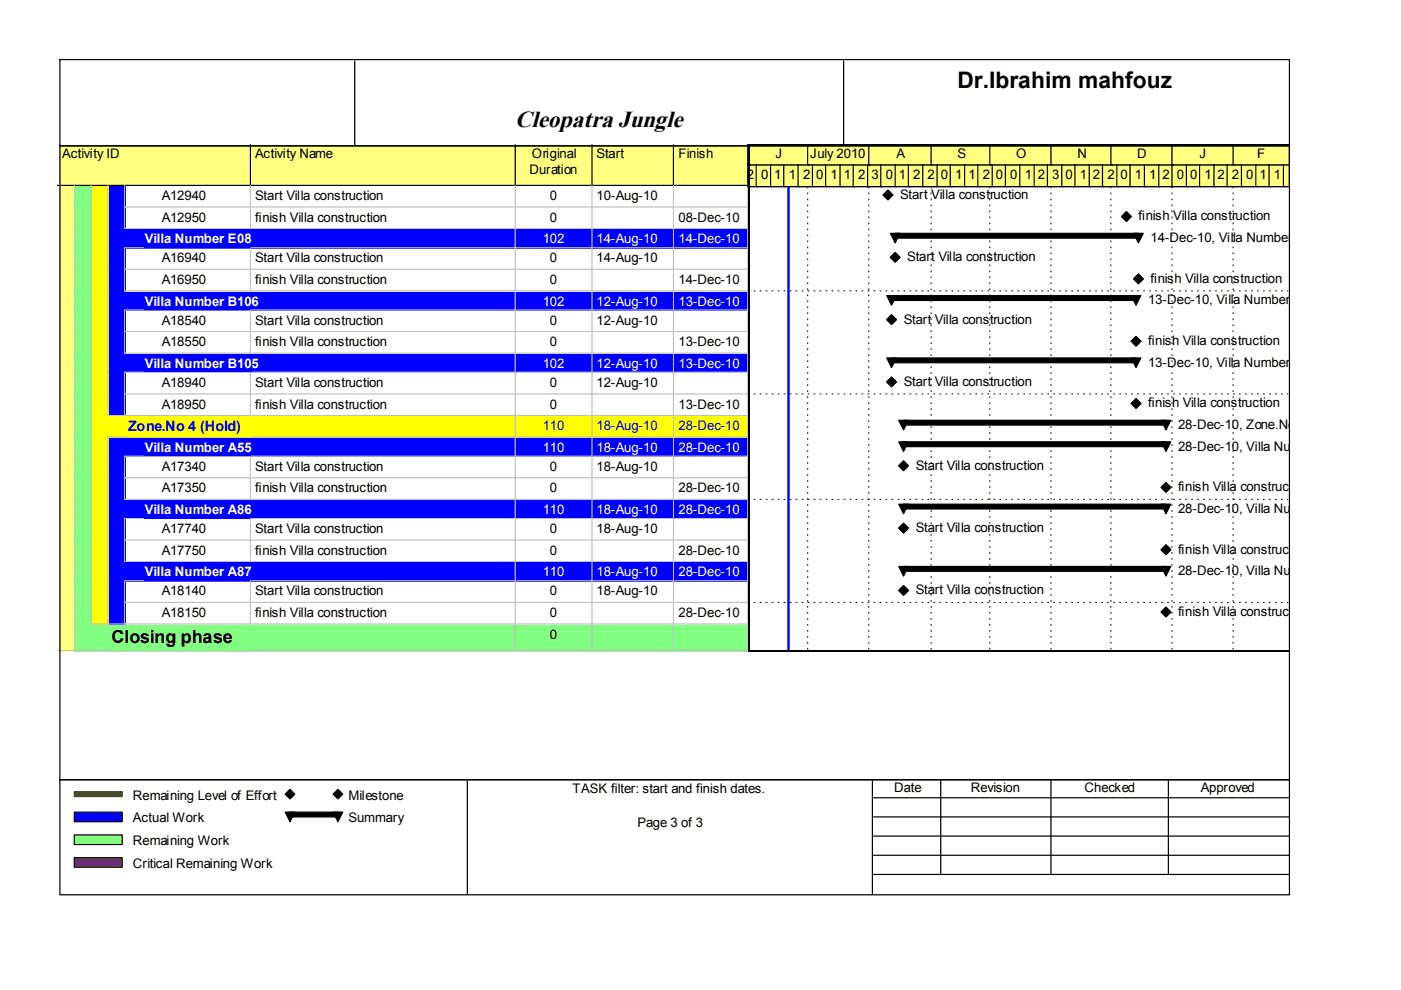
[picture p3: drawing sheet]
<svg xmlns="http://www.w3.org/2000/svg" width="297mm" height="210mm" viewBox="0 0 297 210" stroke-linecap="round" stroke-linejoin="round" font-family="sans-serif">
<defs><g id="words">
<text font-size="5" x="109.2" y="26.9">Cleopatra Jungle</text>
<text font-size="4.8" x="203" y="18.7">Dr.Ibrahim mahfouz</text>
<text font-size="3.8" x="23.6" y="136.3">Closing phase</text>
<text font-size="3" fill="#00f" x="27.2" y="91.5">Zone.No 4 (Hold)</text>
<g font-size="2.8">
<text x="13.2" y="33.5">Activity ID</text>
<text x="54.1" y="33.5">Activity Name</text>
<text x="112.8" y="33.5">Original</text>
<text x="126.5" y="33.5">Start</text>
<text x="143.8" y="33.5">Finish</text>
<text x="164.4" y="33.5">J</text>
<text x="171.8" y="33.5">July 2010</text>
<text x="190.1" y="33.5">A</text>
<text x="203" y="33.5">S</text>
<text x="215.5" y="33.5">O</text>
<text x="228.4" y="33.5">N</text>
<text x="241.1" y="33.5">D</text>
<text x="254.3" y="33.5">J</text>
<text x="266.5" y="33.5">F</text>
<text x="112.3" y="36.8">Duration</text>
<text x="158.3" y="37.9">2</text>
<text x="161.4" y="37.9">0</text>
<text x="164.2" y="37.9">1</text>
<text x="167.2" y="37.9">1</text>
<text x="170.3" y="37.9">2</text>
<text x="173.1" y="37.9">0</text>
<text x="176.1" y="37.9">1</text>
<text x="178.9" y="37.9">1</text>
<text x="181.9" y="37.9">2</text>
<text x="184.7" y="37.9">3</text>
<text x="187.8" y="37.9">0</text>
<text x="190.6" y="37.9">1</text>
<text x="193.6" y="37.9">2</text>
<text x="196.7" y="37.9">2</text>
<text x="199.5" y="37.9">0</text>
<text x="202.5" y="37.9">1</text>
<text x="205.3" y="37.9">1</text>
<text x="208.4" y="37.9">2</text>
<text x="211.2" y="37.9">0</text>
<text x="214.2" y="37.9">0</text>
<text x="217.3" y="37.9">1</text>
<text x="220" y="37.9">2</text>
<text x="223.1" y="37.9">3</text>
<text x="225.9" y="37.9">0</text>
<text x="228.9" y="37.9">1</text>
<text x="231.7" y="37.9">2</text>
<text x="234.8" y="37.9">2</text>
<text x="237.6" y="37.9">0</text>
<text x="240.6" y="37.9">1</text>
<text x="243.7" y="37.9">1</text>
<text x="246.5" y="37.9">2</text>
<text x="249.5" y="37.9">0</text>
<text x="252.3" y="37.9">0</text>
<text x="255.4" y="37.9">1</text>
<text x="258.1" y="37.9">2</text>
<text x="261.2" y="37.9">2</text>
<text x="264.2" y="37.9">0</text>
<text x="267" y="37.9">1</text>
<text x="270.1" y="37.9">1</text>
<text x="34.3" y="42.4">A12940</text>
<text x="34.3" y="47">A12950</text>
<text x="54.1" y="42.4">Start Villa construction</text>
<text x="54.1" y="47">finish Villa construction</text>
<text x="116.6" y="42.4">0</text>
<text x="116.6" y="47">0</text>
<text x="126.5" y="42.4">10-Aug-10</text>
<text x="143.8" y="47">08-Dec-10</text>
<text x="190.8" y="42.2">Start Villa construction</text>
<text x="241.4" y="46.8">finish Villa construction</text>
<text x="243.9" y="51.3">14-Dec-10, Villa Number E</text>
<text x="34.3" y="55.6">A16940</text>
<text x="54.1" y="55.6">Start Villa construction</text>
<text x="116.6" y="55.6">0</text>
<text x="126.5" y="55.6">14-Aug-10</text>
<text x="192.4" y="55.4">Start Villa construction</text>
<text x="243.9" y="60">finish Villa construction</text>
<text x="34.3" y="60.2">A16950</text>
<text x="54.1" y="60.2">finish Villa construction</text>
<text x="116.6" y="60.2">0</text>
<text x="143.8" y="60.2">14-Dec-10</text>
<text x="243.4" y="64.5">13-Dec-10, Villa Number B</text>
<text x="34.3" y="68.8">A18540</text>
<text x="54.1" y="68.8">Start Villa construction</text>
<text x="116.6" y="68.8">0</text>
<text x="126.5" y="68.8">12-Aug-10</text>
<text x="191.6" y="68.6">Start Villa construction</text>
<text x="34.3" y="73.4">A18550</text>
<text x="54.1" y="73.4">finish Villa construction</text>
<text x="116.6" y="73.4">0</text>
<text x="143.8" y="73.4">13-Dec-10</text>
<text x="243.4" y="73.2">finish Villa construction</text>
<text x="243.4" y="77.7">13-Dec-10, Villa Number B</text>
<text x="34.3" y="82.1">A18940</text>
<text x="54.1" y="82.1">Start Villa construction</text>
<text x="116.6" y="82.1">0</text>
<text x="126.5" y="82.1">12-Aug-10</text>
<text x="191.6" y="81.8">Start Villa construction</text>
<text x="34.3" y="86.6">A18950</text>
<text x="54.1" y="86.6">finish Villa construction</text>
<text x="116.6" y="86.6">0</text>
<text x="143.8" y="86.6">13-Dec-10</text>
<text x="243.4" y="86.4">finish Villa construction</text>
<text x="249.8" y="90.9">28-Dec-10, Zone.No</text>
<text x="249.8" y="95.5">28-Dec-10, Villa Number A</text>
<text x="34.3" y="99.8">A17340</text>
<text x="54.1" y="99.8">Start Villa construction</text>
<text x="116.6" y="99.8">0</text>
<text x="126.5" y="99.8">18-Aug-10</text>
<text x="194.1" y="99.6">Start Villa construction</text>
<text x="34.3" y="104.4">A17350</text>
<text x="54.1" y="104.4">finish Villa construction</text>
<text x="116.6" y="104.4">0</text>
<text x="143.8" y="104.4">28-Dec-10</text>
<text x="249.8" y="104.2">finish Villa construction</text>
<text x="34.3" y="113">A17740</text>
<text x="54.1" y="113">Start Villa construction</text>
<text x="116.6" y="113">0</text>
<text x="126.5" y="113">18-Aug-10</text>
<text x="194.1" y="112.8">Start Villa construction</text>
<text x="249.8" y="108.7">28-Dec-10, Villa Number A</text>
<text x="34.3" y="117.6">A17750</text>
<text x="54.1" y="117.6">finish Villa construction</text>
<text x="116.6" y="117.6">0</text>
<text x="143.8" y="117.6">28-Dec-10</text>
<text x="249.8" y="117.4">finish Villa construction</text>
<text x="194.1" y="126">Start Villa construction</text>
<text x="249.8" y="121.9">28-Dec-10, Villa Number A</text>
<text x="34.3" y="126.3">A18140</text>
<text x="34.3" y="130.8">A18150</text>
<text x="54.1" y="126.3">Start Villa construction</text>
<text x="54.1" y="130.8">finish Villa construction</text>
<text x="116.6" y="126.3">0</text>
<text x="116.6" y="130.8">0</text>
<text x="126.5" y="126.3">18-Aug-10</text>
<text x="143.8" y="130.8">28-Dec-10</text>
<text x="249.8" y="130.6">finish Villa construction</text>
<text x="116.6" y="135.4">0</text>
<text x="189.6" y="168">Date</text>
<text x="205.8" y="168">Revision</text>
<text x="230" y="168">Checked</text>
<text x="254.6" y="168">Approved</text>
<text x="28.2" y="169.5">Remaining Level of Effort</text>
<text x="73.9" y="169.5">Milestone</text>
<text x="121.4" y="168.2">TASK filter: start and finish dates.</text>
<text x="28.2" y="174.3">Actual Work</text>
<text x="28.2" y="179.2">Remaining Work</text>
<text x="73.9" y="174.3">Summary</text>
<text x="135.1" y="175.3">Page 3 of 3</text>
<text x="28.2" y="184">Critical Remaining Work</text>
</g>
<g font-size="2.8" fill="#fff">
<text x="30.7" y="51.6">Villa Number E08</text>
<text x="115.1" y="51.6">102</text>
<text x="126.5" y="51.6">14-Aug-10</text>
<text x="143.8" y="51.6">14-Dec-10</text>
<text x="30.7" y="64.8">Villa Number B106</text>
<text x="115.1" y="64.8">102</text>
<text x="126.5" y="64.8">12-Aug-10</text>
<text x="143.8" y="64.8">13-Dec-10</text>
<text x="30.7" y="78">Villa Number B105</text>
<text x="115.1" y="78">102</text>
<text x="126.5" y="78">12-Aug-10</text>
<text x="143.8" y="78">13-Dec-10</text>
<text x="30.7" y="95.8">Villa Number A55</text>
<text x="115.1" y="95.8">110</text>
<text x="126.5" y="95.8">18-Aug-10</text>
<text x="143.8" y="95.8">28-Dec-10</text>
<text x="30.7" y="109">Villa Number A86</text>
<text x="115.1" y="109">110</text>
<text x="126.5" y="109">18-Aug-10</text>
<text x="143.8" y="109">28-Dec-10</text>
<text x="30.7" y="122.2">Villa Number A87</text>
<text x="115.1" y="122.2">110</text>
<text x="126.5" y="122.2">18-Aug-10</text>
<text x="143.8" y="122.2">28-Dec-10</text>
</g>
<g font-size="2.8" fill="#00f">
<text x="115.1" y="91.2">110</text>
<text x="126.5" y="91.2">18-Aug-10</text>
<text x="143.8" y="91.2">28-Dec-10</text>
</g>
</g></defs>
<path d="M12.4 30.7h40.9v8.9h-40.9z" fill="#ffff80"/>
<path d="M53.1 30.7v8.6h-40.9" fill="none" stroke="#000" stroke-width=".25"/>
<path d="M53.3 30.7h56.2v8.9h-56.2z" fill="#ffff80"/>
<path d="M109.3 30.7v8.6h-56.2" fill="none" stroke="#000" stroke-width=".25"/>
<path d="M109.5 30.7h16.2v8.9h-16.2z" fill="#ffff80"/>
<path d="M125.5 30.7v8.6h-16.2" fill="none" stroke="#000" stroke-width=".25"/>
<path d="M125.7 30.7h17.3v8.9h-17.3z" fill="#ffff80"/>
<path d="M142.8 30.7v8.6h-17.3" fill="none" stroke="#000" stroke-width=".25"/>
<path d="M143 30.7h15.8v8.9h-15.8z" fill="#ffff80"/>
<path d="M158.5 30.7v8.6h-15.7" fill="none" stroke="#000" stroke-width=".25"/>
<path d="M12.4 39.6h3.6v4.5h-3.6z" fill="#ffff80"/>
<path d="M15.8 39.3v4.8" fill="none" stroke="#c0c0c0" stroke-width=".25"/>
<path d="M16 39.6h3.6v4.5h-3.6z" fill="#80ff80"/>
<path d="M19.3 39.3v4.8" fill="none" stroke="#c0c0c0" stroke-width=".25"/>
<path d="M19.6 39.6h3.5v4.5h-3.5z" fill="#ff0"/>
<path d="M22.9 39.3v4.8" fill="none" stroke="#c0c0c0" stroke-width=".25"/>
<path d="M23.1 39.6h3.6v4.5h-3.6z" fill="#00f"/>
<path d="M26.4 39.3v4.8" fill="none" stroke="#c0c0c0" stroke-width=".25"/>
<path d="M26.7 39.6h26.6v4.5h-26.6z" fill="#fff"/>
<path d="M53.1 39.3v4.8M26.4 43.9h27" fill="none" stroke="#c0c0c0" stroke-width=".25"/>
<g fill="#fff">
<path d="M53.3 39.6h56.2v4.5h-56.2z"/>
<path d="M53.8 39.8h54.9v4.1h-54.9z"/>
</g>
<path d="M109.3 39.3v4.6h-55.9" fill="none" stroke="#c0c0c0" stroke-width=".25"/>
<g fill="#fff">
<path d="M109.5 39.6h16.2v4.5h-16.2z"/>
<path d="M110 39.8h15v4.1h-15z"/>
</g>
<path d="M125.5 39.3v4.6h-16" fill="none" stroke="#c0c0c0" stroke-width=".25"/>
<g fill="#fff">
<path d="M125.7 39.6h17.3v4.5h-17.3z"/>
<path d="M126.2 39.8h16v4.1h-16z"/>
</g>
<path d="M142.8 39.3v4.6h-17" fill="none" stroke="#c0c0c0" stroke-width=".25"/>
<path d="M143 39.6h15.8v4.5h-15.8z" fill="#fff"/>
<path d="M158.5 39.3v4.6h-15.5" fill="none" stroke="#c0c0c0" stroke-width=".25"/>
<path d="M12.4 44.1h3.6v4.6h-3.6z" fill="#ffff80"/>
<path d="M15.8 43.9v4.8" fill="none" stroke="#c0c0c0" stroke-width=".25"/>
<path d="M16 44.1h3.6v4.6h-3.6z" fill="#80ff80"/>
<path d="M19.3 43.9v4.8" fill="none" stroke="#c0c0c0" stroke-width=".25"/>
<path d="M19.6 44.1h3.5v4.6h-3.5z" fill="#ff0"/>
<path d="M22.9 43.9v4.8" fill="none" stroke="#c0c0c0" stroke-width=".25"/>
<path d="M23.1 44.1h3.6v4.6h-3.6z" fill="#00f"/>
<path d="M26.4 43.9v4.8" fill="none" stroke="#c0c0c0" stroke-width=".25"/>
<path d="M26.7 44.1h26.6v4.6h-26.6z" fill="#fff"/>
<path d="M26.4 48.5h27M53.1 43.9v4.8" fill="none" stroke="#c0c0c0" stroke-width=".25"/>
<g fill="#fff">
<path d="M53.3 44.1h56.2v4.6h-56.2z"/>
<path d="M53.8 44.4h54.9v4h-54.9z"/>
</g>
<path d="M109.3 43.9v4.6h-55.9" fill="none" stroke="#c0c0c0" stroke-width=".25"/>
<g fill="#fff">
<path d="M109.5 44.1h16.2v4.6h-16.2z"/>
<path d="M110 44.4h15v4h-15z"/>
</g>
<path d="M125.5 43.9v4.6h-16" fill="none" stroke="#c0c0c0" stroke-width=".25"/>
<path d="M125.7 44.1h17.3v4.6h-17.3z" fill="#fff"/>
<path d="M142.8 43.9v4.6h-17" fill="none" stroke="#c0c0c0" stroke-width=".25"/>
<g fill="#fff">
<path d="M143 44.1h15.8v4.6h-15.8z"/>
<path d="M143.5 44.4h14.6v4h-14.6z"/>
</g>
<path d="M158.5 43.9v4.6h-15.5" fill="none" stroke="#c0c0c0" stroke-width=".25"/>
<path d="M12.4 48.7h3.6v4.1h-3.6z" fill="#ffff80"/>
<path d="M15.8 48.5v4.3" fill="none" stroke="#c0c0c0" stroke-width=".25"/>
<path d="M16 48.7h3.6v4.1h-3.6z" fill="#80ff80"/>
<path d="M19.3 48.5v4.3" fill="none" stroke="#c0c0c0" stroke-width=".25"/>
<path d="M19.6 48.7h3.5v4.1h-3.5z" fill="#ff0"/>
<path d="M22.9 48.5v4.3" fill="none" stroke="#c0c0c0" stroke-width=".25"/>
<path d="M23.1 48.7h30.2v4.1h-30.2z" fill="#00f"/>
<path d="M26.4 52.5h27" fill="none" stroke="#c0c0c0" stroke-width=".25"/>
<g fill="#00f">
<path d="M53.3 48.7h56.2v4.1h-56.2z"/>
<path d="M30.5 49h78.2v3.5h-78.2z"/>
</g>
<path d="M109.3 48.5v4h-55.9" fill="none" stroke="#c0c0c0" stroke-width=".25"/>
<g fill="#00f">
<path d="M109.5 48.7h16.2v4.1h-16.2z"/>
<path d="M110 49h15v3.5h-15z"/>
</g>
<path d="M125.5 48.5v4h-16" fill="none" stroke="#c0c0c0" stroke-width=".25"/>
<g fill="#00f">
<path d="M125.7 48.7h17.3v4.1h-17.3z"/>
<path d="M126.2 49h16v3.5h-16z"/>
</g>
<path d="M142.8 48.5v4h-17" fill="none" stroke="#c0c0c0" stroke-width=".25"/>
<g fill="#00f">
<path d="M143 48.7h15.8v4.1h-15.8z"/>
<path d="M143.5 49h14.6v3.5h-14.6z"/>
</g>
<path d="M158.5 48.5v4h-15.5" fill="none" stroke="#c0c0c0" stroke-width=".25"/>
<path d="M12.4 52.8h3.6v4.5h-3.6z" fill="#ffff80"/>
<path d="M15.8 52.5v4.8" fill="none" stroke="#c0c0c0" stroke-width=".25"/>
<path d="M16 52.8h3.6v4.5h-3.6z" fill="#80ff80"/>
<path d="M19.3 52.5v4.8" fill="none" stroke="#c0c0c0" stroke-width=".25"/>
<path d="M19.6 52.8h3.5v4.5h-3.5z" fill="#ff0"/>
<path d="M22.9 52.5v4.8" fill="none" stroke="#c0c0c0" stroke-width=".25"/>
<path d="M23.1 52.8h3.6v4.5h-3.6z" fill="#00f"/>
<path d="M26.4 52.5v4.8" fill="none" stroke="#c0c0c0" stroke-width=".25"/>
<path d="M26.7 52.8h26.6v4.5h-26.6z" fill="#fff"/>
<path d="M26.4 57.1h27M53.1 52.5v4.8" fill="none" stroke="#c0c0c0" stroke-width=".25"/>
<g fill="#fff">
<path d="M53.3 52.8h56.2v4.5h-56.2z"/>
<path d="M53.8 53h54.9v4.1h-54.9z"/>
</g>
<path d="M109.3 52.5v4.6h-55.9" fill="none" stroke="#c0c0c0" stroke-width=".25"/>
<g fill="#fff">
<path d="M109.5 52.8h16.2v4.5h-16.2z"/>
<path d="M110 53h15v4.1h-15z"/>
</g>
<path d="M125.5 52.5v4.6h-16" fill="none" stroke="#c0c0c0" stroke-width=".25"/>
<g fill="#fff">
<path d="M125.7 52.8h17.3v4.5h-17.3z"/>
<path d="M126.2 53h16v4.1h-16z"/>
</g>
<path d="M142.8 52.5v4.6h-17" fill="none" stroke="#c0c0c0" stroke-width=".25"/>
<path d="M143 52.8h15.8v4.5h-15.8z" fill="#fff"/>
<path d="M158.5 52.5v4.6h-15.5" fill="none" stroke="#c0c0c0" stroke-width=".25"/>
<path d="M12.4 57.3h3.6v4.6h-3.6z" fill="#ffff80"/>
<path d="M15.8 57.1v4.8" fill="none" stroke="#c0c0c0" stroke-width=".25"/>
<path d="M16 57.3h3.6v4.6h-3.6z" fill="#80ff80"/>
<path d="M19.3 57.1v4.8" fill="none" stroke="#c0c0c0" stroke-width=".25"/>
<path d="M19.6 57.3h3.5v4.6h-3.5z" fill="#ff0"/>
<path d="M22.9 57.1v4.8" fill="none" stroke="#c0c0c0" stroke-width=".25"/>
<path d="M23.1 57.3h3.6v4.6h-3.6z" fill="#00f"/>
<path d="M26.4 57.1v4.8" fill="none" stroke="#c0c0c0" stroke-width=".25"/>
<path d="M26.7 57.3h26.6v4.6h-26.6z" fill="#fff"/>
<path d="M53.1 57.1v4.8M26.4 61.7h27" fill="none" stroke="#c0c0c0" stroke-width=".25"/>
<g fill="#fff">
<path d="M53.3 57.3h56.2v4.6h-56.2z"/>
<path d="M53.8 57.6h54.9v4.1h-54.9z"/>
</g>
<path d="M109.3 57.1v4.6h-55.9" fill="none" stroke="#c0c0c0" stroke-width=".25"/>
<g fill="#fff">
<path d="M109.5 57.3h16.2v4.6h-16.2z"/>
<path d="M110 57.6h15v4.1h-15z"/>
</g>
<path d="M125.5 57.1v4.6h-16" fill="none" stroke="#c0c0c0" stroke-width=".25"/>
<path d="M125.7 57.3h17.3v4.6h-17.3z" fill="#fff"/>
<path d="M142.8 57.1v4.6h-17" fill="none" stroke="#c0c0c0" stroke-width=".25"/>
<g fill="#fff">
<path d="M143 57.3h15.8v4.6h-15.8z"/>
<path d="M143.5 57.6h14.6v4.1h-14.6z"/>
</g>
<path d="M158.5 57.1v4.6h-15.5" fill="none" stroke="#c0c0c0" stroke-width=".25"/>
<path d="M12.4 61.9h3.6v4.1h-3.6z" fill="#ffff80"/>
<path d="M15.8 61.7v4.3" fill="none" stroke="#c0c0c0" stroke-width=".25"/>
<path d="M16 61.9h3.6v4.1h-3.6z" fill="#80ff80"/>
<path d="M19.3 61.7v4.3" fill="none" stroke="#c0c0c0" stroke-width=".25"/>
<path d="M19.6 61.9h3.5v4.1h-3.5z" fill="#ff0"/>
<path d="M22.9 61.7v4.3" fill="none" stroke="#c0c0c0" stroke-width=".25"/>
<path d="M23.1 61.9h30.2v4.1h-30.2z" fill="#00f"/>
<path d="M26.4 65.7h27" fill="none" stroke="#c0c0c0" stroke-width=".25"/>
<g fill="#00f">
<path d="M53.3 61.9h56.2v4.1h-56.2z"/>
<path d="M30.5 62.2h78.2v3.5h-78.2z"/>
</g>
<path d="M109.3 61.7v4h-55.9" fill="none" stroke="#c0c0c0" stroke-width=".25"/>
<g fill="#00f">
<path d="M109.5 61.9h16.2v4.1h-16.2z"/>
<path d="M110 62.2h15v3.5h-15z"/>
</g>
<path d="M125.5 61.7v4h-16" fill="none" stroke="#c0c0c0" stroke-width=".25"/>
<g fill="#00f">
<path d="M125.7 61.9h17.3v4.1h-17.3z"/>
<path d="M126.2 62.2h16v3.5h-16z"/>
</g>
<path d="M142.8 61.7v4h-17" fill="none" stroke="#c0c0c0" stroke-width=".25"/>
<g fill="#00f">
<path d="M143 61.9h15.8v4.1h-15.8z"/>
<path d="M143.5 62.2h14.6v3.5h-14.6z"/>
</g>
<path d="M158.5 61.7v4h-15.5" fill="none" stroke="#c0c0c0" stroke-width=".25"/>
<path d="M12.4 66h3.6v4.5h-3.6z" fill="#ffff80"/>
<path d="M15.8 65.7v4.9" fill="none" stroke="#c0c0c0" stroke-width=".25"/>
<path d="M16 66h3.6v4.5h-3.6z" fill="#80ff80"/>
<path d="M19.3 65.7v4.9" fill="none" stroke="#c0c0c0" stroke-width=".25"/>
<path d="M19.6 66h3.5v4.5h-3.5z" fill="#ff0"/>
<path d="M22.9 65.7v4.9" fill="none" stroke="#c0c0c0" stroke-width=".25"/>
<path d="M23.1 66h3.6v4.5h-3.6z" fill="#00f"/>
<path d="M26.4 65.7v4.9" fill="none" stroke="#c0c0c0" stroke-width=".25"/>
<path d="M26.7 66h26.6v4.5h-26.6z" fill="#fff"/>
<path d="M26.4 70.3h27M53.1 65.7v4.9" fill="none" stroke="#c0c0c0" stroke-width=".25"/>
<g fill="#fff">
<path d="M53.3 66h56.2v4.5h-56.2z"/>
<path d="M53.8 66.2h54.9v4.1h-54.9z"/>
</g>
<path d="M109.3 65.7v4.6h-55.9" fill="none" stroke="#c0c0c0" stroke-width=".25"/>
<g fill="#fff">
<path d="M109.5 66h16.2v4.5h-16.2z"/>
<path d="M110 66.2h15v4.1h-15z"/>
</g>
<path d="M125.5 65.7v4.6h-16" fill="none" stroke="#c0c0c0" stroke-width=".25"/>
<g fill="#fff">
<path d="M125.7 66h17.3v4.5h-17.3z"/>
<path d="M126.2 66.2h16v4.1h-16z"/>
</g>
<path d="M142.8 65.7v4.6h-17" fill="none" stroke="#c0c0c0" stroke-width=".25"/>
<path d="M143 66h15.8v4.5h-15.8z" fill="#fff"/>
<path d="M158.5 65.7v4.6h-15.5" fill="none" stroke="#c0c0c0" stroke-width=".25"/>
<path d="M12.4 70.5h3.6v4.6h-3.6z" fill="#ffff80"/>
<path d="M15.8 70.3v4.8" fill="none" stroke="#c0c0c0" stroke-width=".25"/>
<path d="M16 70.5h3.6v4.6h-3.6z" fill="#80ff80"/>
<path d="M19.3 70.3v4.8" fill="none" stroke="#c0c0c0" stroke-width=".25"/>
<path d="M19.6 70.5h3.5v4.6h-3.5z" fill="#ff0"/>
<path d="M22.9 70.3v4.8" fill="none" stroke="#c0c0c0" stroke-width=".25"/>
<path d="M23.1 70.5h3.6v4.6h-3.6z" fill="#00f"/>
<path d="M26.4 70.3v4.8" fill="none" stroke="#c0c0c0" stroke-width=".25"/>
<path d="M26.7 70.5h26.6v4.6h-26.6z" fill="#fff"/>
<path d="M26.4 74.9h27M53.1 70.3v4.8" fill="none" stroke="#c0c0c0" stroke-width=".25"/>
<g fill="#fff">
<path d="M53.3 70.5h56.2v4.6h-56.2z"/>
<path d="M53.8 70.8h54.9v4.1h-54.9z"/>
</g>
<path d="M109.3 70.3v4.6h-55.9" fill="none" stroke="#c0c0c0" stroke-width=".25"/>
<g fill="#fff">
<path d="M109.5 70.5h16.2v4.6h-16.2z"/>
<path d="M110 70.8h15v4.1h-15z"/>
</g>
<path d="M125.5 70.3v4.6h-16" fill="none" stroke="#c0c0c0" stroke-width=".25"/>
<path d="M125.7 70.5h17.3v4.6h-17.3z" fill="#fff"/>
<path d="M142.8 70.3v4.6h-17" fill="none" stroke="#c0c0c0" stroke-width=".25"/>
<g fill="#fff">
<path d="M143 70.5h15.8v4.6h-15.8z"/>
<path d="M143.5 70.8h14.6v4.1h-14.6z"/>
</g>
<path d="M158.5 70.3v4.6h-15.5" fill="none" stroke="#c0c0c0" stroke-width=".25"/>
<path d="M12.4 75.1h3.6v4.1h-3.6z" fill="#ffff80"/>
<path d="M15.8 74.9v4.3" fill="none" stroke="#c0c0c0" stroke-width=".25"/>
<path d="M16 75.1h3.6v4.1h-3.6z" fill="#80ff80"/>
<path d="M19.3 74.9v4.3" fill="none" stroke="#c0c0c0" stroke-width=".25"/>
<path d="M19.6 75.1h3.5v4.1h-3.5z" fill="#ff0"/>
<path d="M22.9 74.9v4.3" fill="none" stroke="#c0c0c0" stroke-width=".25"/>
<path d="M23.1 75.1h30.2v4.1h-30.2z" fill="#00f"/>
<path d="M26.4 78.9h27" fill="none" stroke="#c0c0c0" stroke-width=".25"/>
<g fill="#00f">
<path d="M53.3 75.1h56.2v4.1h-56.2z"/>
<path d="M30.5 75.4h78.2v3.5h-78.2z"/>
</g>
<path d="M109.3 74.9v4h-55.9" fill="none" stroke="#c0c0c0" stroke-width=".25"/>
<g fill="#00f">
<path d="M109.5 75.1h16.2v4.1h-16.2z"/>
<path d="M110 75.4h15v3.5h-15z"/>
</g>
<path d="M125.5 74.9v4h-16" fill="none" stroke="#c0c0c0" stroke-width=".25"/>
<g fill="#00f">
<path d="M125.7 75.1h17.3v4.1h-17.3z"/>
<path d="M126.2 75.4h16v3.5h-16z"/>
</g>
<path d="M142.8 74.9v4h-17" fill="none" stroke="#c0c0c0" stroke-width=".25"/>
<g fill="#00f">
<path d="M143 75.1h15.8v4.1h-15.8z"/>
<path d="M143.5 75.4h14.6v3.5h-14.6z"/>
</g>
<path d="M158.5 74.9v4h-15.5" fill="none" stroke="#c0c0c0" stroke-width=".25"/>
<path d="M12.4 79.2h3.6v4.5h-3.6z" fill="#ffff80"/>
<path d="M15.8 78.9v4.9" fill="none" stroke="#c0c0c0" stroke-width=".25"/>
<path d="M16 79.2h3.6v4.5h-3.6z" fill="#80ff80"/>
<path d="M19.3 78.9v4.9" fill="none" stroke="#c0c0c0" stroke-width=".25"/>
<path d="M19.6 79.2h3.5v4.5h-3.5z" fill="#ff0"/>
<path d="M22.9 78.9v4.9" fill="none" stroke="#c0c0c0" stroke-width=".25"/>
<path d="M23.1 79.2h3.6v4.5h-3.6z" fill="#00f"/>
<path d="M26.4 78.9v4.9" fill="none" stroke="#c0c0c0" stroke-width=".25"/>
<path d="M26.7 79.2h26.6v4.5h-26.6z" fill="#fff"/>
<path d="M53.1 78.9v4.9M26.4 83.5h27" fill="none" stroke="#c0c0c0" stroke-width=".25"/>
<g fill="#fff">
<path d="M53.3 79.2h56.2v4.5h-56.2z"/>
<path d="M53.8 79.4h54.9v4.1h-54.9z"/>
</g>
<path d="M109.3 78.9v4.6h-55.9" fill="none" stroke="#c0c0c0" stroke-width=".25"/>
<g fill="#fff">
<path d="M109.5 79.2h16.2v4.5h-16.2z"/>
<path d="M110 79.4h15v4.1h-15z"/>
</g>
<path d="M125.5 78.9v4.6h-16" fill="none" stroke="#c0c0c0" stroke-width=".25"/>
<g fill="#fff">
<path d="M125.7 79.2h17.3v4.5h-17.3z"/>
<path d="M126.2 79.4h16v4.1h-16z"/>
</g>
<path d="M142.8 78.9v4.6h-17" fill="none" stroke="#c0c0c0" stroke-width=".25"/>
<path d="M143 79.2h15.8v4.5h-15.8z" fill="#fff"/>
<path d="M158.5 78.9v4.6h-15.5" fill="none" stroke="#c0c0c0" stroke-width=".25"/>
<path d="M12.4 83.7h3.6v4.6h-3.6z" fill="#ffff80"/>
<path d="M15.8 83.5v4.8" fill="none" stroke="#c0c0c0" stroke-width=".25"/>
<path d="M16 83.7h3.6v4.6h-3.6z" fill="#80ff80"/>
<path d="M19.3 83.5v4.8" fill="none" stroke="#c0c0c0" stroke-width=".25"/>
<path d="M19.6 83.7h3.5v4.6h-3.5z" fill="#ff0"/>
<path d="M22.9 83.5v4.8" fill="none" stroke="#c0c0c0" stroke-width=".25"/>
<path d="M23.1 83.7h3.6v4.6h-3.6z" fill="#00f"/>
<path d="M22.9 88.1h3.8M26.4 83.5v4.8" fill="none" stroke="#c0c0c0" stroke-width=".25"/>
<path d="M26.7 83.7h26.6v4.6h-26.6z" fill="#fff"/>
<path d="M26.4 88.1h27M53.1 83.5v4.8" fill="none" stroke="#c0c0c0" stroke-width=".25"/>
<g fill="#fff">
<path d="M53.3 83.7h56.2v4.6h-56.2z"/>
<path d="M53.8 84h54.9v4.1h-54.9z"/>
</g>
<path d="M109.3 83.5v4.6h-55.9" fill="none" stroke="#c0c0c0" stroke-width=".25"/>
<g fill="#fff">
<path d="M109.5 83.7h16.2v4.6h-16.2z"/>
<path d="M110 84h15v4.1h-15z"/>
</g>
<path d="M125.5 83.5v4.6h-16" fill="none" stroke="#c0c0c0" stroke-width=".25"/>
<path d="M125.7 83.7h17.3v4.6h-17.3z" fill="#fff"/>
<path d="M142.8 83.5v4.6h-17" fill="none" stroke="#c0c0c0" stroke-width=".25"/>
<g fill="#fff">
<path d="M143 83.7h15.8v4.6h-15.8z"/>
<path d="M143.5 84h14.6v4.1h-14.6z"/>
</g>
<path d="M158.5 83.5v4.6h-15.5" fill="none" stroke="#c0c0c0" stroke-width=".25"/>
<path d="M12.4 88.3h3.6v4.6h-3.6z" fill="#ffff80"/>
<path d="M15.8 88.1v4.8" fill="none" stroke="#c0c0c0" stroke-width=".25"/>
<path d="M16 88.3h3.6v4.6h-3.6z" fill="#80ff80"/>
<path d="M19.3 88.1v4.8" fill="none" stroke="#c0c0c0" stroke-width=".25"/>
<path d="M19.6 88.3h33.7v4.6h-33.7z" fill="#ff0"/>
<path d="M22.9 92.7h30.5" fill="none" stroke="#c0c0c0" stroke-width=".25"/>
<g fill="#ff0">
<path d="M53.3 88.3h56.2v4.6h-56.2z"/>
<path d="M26.9 88.6h81.8v4h-81.8z"/>
</g>
<path d="M109.3 88.1v4.6h-55.9" fill="none" stroke="#c0c0c0" stroke-width=".25"/>
<g fill="#ff0">
<path d="M109.5 88.3h16.2v4.6h-16.2z"/>
<path d="M110 88.6h15v4h-15z"/>
</g>
<path d="M125.5 88.1v4.6h-16" fill="none" stroke="#c0c0c0" stroke-width=".25"/>
<g fill="#ff0">
<path d="M125.7 88.3h17.3v4.6h-17.3z"/>
<path d="M126.2 88.6h16v4h-16z"/>
</g>
<path d="M142.8 88.1v4.6h-17" fill="none" stroke="#c0c0c0" stroke-width=".25"/>
<g fill="#ff0">
<path d="M143 88.3h15.8v4.6h-15.8z"/>
<path d="M143.5 88.6h14.6v4h-14.6z"/>
</g>
<path d="M158.5 88.1v4.6h-15.5" fill="none" stroke="#c0c0c0" stroke-width=".25"/>
<path d="M12.4 92.9h3.6v4.1h-3.6z" fill="#ffff80"/>
<path d="M15.8 92.7v4.3" fill="none" stroke="#c0c0c0" stroke-width=".25"/>
<path d="M16 92.9h3.6v4.1h-3.6z" fill="#80ff80"/>
<path d="M19.3 92.7v4.3" fill="none" stroke="#c0c0c0" stroke-width=".25"/>
<path d="M19.6 92.9h3.5v4.1h-3.5z" fill="#ff0"/>
<path d="M22.9 92.7v4.3" fill="none" stroke="#c0c0c0" stroke-width=".25"/>
<path d="M23.1 92.9h30.2v4.1h-30.2z" fill="#00f"/>
<path d="M26.4 96.7h27" fill="none" stroke="#c0c0c0" stroke-width=".25"/>
<g fill="#00f">
<path d="M53.3 92.9h56.2v4.1h-56.2z"/>
<path d="M30.5 93.1h78.2v3.6h-78.2z"/>
</g>
<path d="M109.3 92.7v4h-55.9" fill="none" stroke="#c0c0c0" stroke-width=".25"/>
<g fill="#00f">
<path d="M109.5 92.9h16.2v4.1h-16.2z"/>
<path d="M110 93.1h15v3.6h-15z"/>
</g>
<path d="M125.5 92.7v4h-16" fill="none" stroke="#c0c0c0" stroke-width=".25"/>
<g fill="#00f">
<path d="M125.7 92.9h17.3v4.1h-17.3z"/>
<path d="M126.2 93.1h16v3.6h-16z"/>
</g>
<path d="M142.8 92.7v4h-17" fill="none" stroke="#c0c0c0" stroke-width=".25"/>
<g fill="#00f">
<path d="M143 92.9h15.8v4.1h-15.8z"/>
<path d="M143.5 93.1h14.6v3.6h-14.6z"/>
</g>
<path d="M158.5 92.7v4h-15.5" fill="none" stroke="#c0c0c0" stroke-width=".25"/>
<path d="M12.4 97h3.6v4.5h-3.6z" fill="#ffff80"/>
<path d="M15.8 96.7v4.9" fill="none" stroke="#c0c0c0" stroke-width=".25"/>
<path d="M16 97h3.6v4.5h-3.6z" fill="#80ff80"/>
<path d="M19.3 96.7v4.9" fill="none" stroke="#c0c0c0" stroke-width=".25"/>
<path d="M19.6 97h3.5v4.5h-3.5z" fill="#ff0"/>
<path d="M22.9 96.7v4.9" fill="none" stroke="#c0c0c0" stroke-width=".25"/>
<path d="M23.1 97h3.6v4.5h-3.6z" fill="#00f"/>
<path d="M26.4 96.7v4.9" fill="none" stroke="#c0c0c0" stroke-width=".25"/>
<path d="M26.7 97h26.6v4.5h-26.6z" fill="#fff"/>
<path d="M53.1 96.7v4.9M26.4 101.3h27" fill="none" stroke="#c0c0c0" stroke-width=".25"/>
<g fill="#fff">
<path d="M53.3 97h56.2v4.5h-56.2z"/>
<path d="M53.8 97.2h54.9v4.1h-54.9z"/>
</g>
<path d="M109.3 96.7v4.6h-55.9" fill="none" stroke="#c0c0c0" stroke-width=".25"/>
<g fill="#fff">
<path d="M109.5 97h16.2v4.5h-16.2z"/>
<path d="M110 97.2h15v4.1h-15z"/>
</g>
<path d="M125.5 96.7v4.6h-16" fill="none" stroke="#c0c0c0" stroke-width=".25"/>
<g fill="#fff">
<path d="M125.7 97h17.3v4.5h-17.3z"/>
<path d="M126.2 97.2h16v4.1h-16z"/>
</g>
<path d="M142.8 96.7v4.6h-17" fill="none" stroke="#c0c0c0" stroke-width=".25"/>
<path d="M143 97h15.8v4.5h-15.8z" fill="#fff"/>
<path d="M158.5 96.7v4.6h-15.5" fill="none" stroke="#c0c0c0" stroke-width=".25"/>
<path d="M12.4 101.5h3.6v4.6h-3.6z" fill="#ffff80"/>
<path d="M15.8 101.3v4.8" fill="none" stroke="#c0c0c0" stroke-width=".25"/>
<path d="M16 101.5h3.6v4.6h-3.6z" fill="#80ff80"/>
<path d="M19.3 101.3v4.8" fill="none" stroke="#c0c0c0" stroke-width=".25"/>
<path d="M19.6 101.5h3.5v4.6h-3.5z" fill="#ff0"/>
<path d="M22.9 101.3v4.8" fill="none" stroke="#c0c0c0" stroke-width=".25"/>
<path d="M23.1 101.5h3.6v4.6h-3.6z" fill="#00f"/>
<path d="M26.4 101.3v4.8" fill="none" stroke="#c0c0c0" stroke-width=".25"/>
<path d="M26.7 101.5h26.6v4.6h-26.6z" fill="#fff"/>
<path d="M26.4 105.9h27M53.1 101.3v4.8" fill="none" stroke="#c0c0c0" stroke-width=".25"/>
<g fill="#fff">
<path d="M53.3 101.5h56.2v4.6h-56.2z"/>
<path d="M53.8 101.8h54.9v4h-54.9z"/>
</g>
<path d="M109.3 101.3v4.6h-55.9" fill="none" stroke="#c0c0c0" stroke-width=".25"/>
<g fill="#fff">
<path d="M109.5 101.5h16.2v4.6h-16.2z"/>
<path d="M110 101.8h15v4h-15z"/>
</g>
<path d="M125.5 101.3v4.6h-16" fill="none" stroke="#c0c0c0" stroke-width=".25"/>
<path d="M125.7 101.5h17.3v4.6h-17.3z" fill="#fff"/>
<path d="M142.8 101.3v4.6h-17" fill="none" stroke="#c0c0c0" stroke-width=".25"/>
<g fill="#fff">
<path d="M143 101.5h15.8v4.6h-15.8z"/>
<path d="M143.5 101.8h14.6v4h-14.6z"/>
</g>
<path d="M158.5 101.3v4.6h-15.5" fill="none" stroke="#c0c0c0" stroke-width=".25"/>
<path d="M12.4 106.1h3.6v4.1h-3.6z" fill="#ffff80"/>
<path d="M15.8 105.9v4.3" fill="none" stroke="#c0c0c0" stroke-width=".25"/>
<path d="M16 106.1h3.6v4.1h-3.6z" fill="#80ff80"/>
<path d="M19.3 105.9v4.3" fill="none" stroke="#c0c0c0" stroke-width=".25"/>
<path d="M19.6 106.1h3.5v4.1h-3.5z" fill="#ff0"/>
<path d="M22.9 105.9v4.3" fill="none" stroke="#c0c0c0" stroke-width=".25"/>
<path d="M23.1 106.1h30.2v4.1h-30.2z" fill="#00f"/>
<path d="M26.4 109.9h27" fill="none" stroke="#c0c0c0" stroke-width=".25"/>
<g fill="#00f">
<path d="M53.3 106.1h56.2v4.1h-56.2z"/>
<path d="M30.5 106.4h78.2v3.5h-78.2z"/>
</g>
<path d="M109.3 105.9v4h-55.9" fill="none" stroke="#c0c0c0" stroke-width=".25"/>
<g fill="#00f">
<path d="M109.5 106.1h16.2v4.1h-16.2z"/>
<path d="M110 106.4h15v3.5h-15z"/>
</g>
<path d="M125.5 105.9v4h-16" fill="none" stroke="#c0c0c0" stroke-width=".25"/>
<g fill="#00f">
<path d="M125.7 106.1h17.3v4.1h-17.3z"/>
<path d="M126.2 106.4h16v3.5h-16z"/>
</g>
<path d="M142.8 105.9v4h-17" fill="none" stroke="#c0c0c0" stroke-width=".25"/>
<g fill="#00f">
<path d="M143 106.1h15.8v4.1h-15.8z"/>
<path d="M143.5 106.4h14.6v3.5h-14.6z"/>
</g>
<path d="M158.5 105.9v4h-15.5" fill="none" stroke="#c0c0c0" stroke-width=".25"/>
<path d="M12.4 110.2h3.6v4.5h-3.6z" fill="#ffff80"/>
<path d="M15.8 109.9v4.9" fill="none" stroke="#c0c0c0" stroke-width=".25"/>
<path d="M16 110.2h3.6v4.5h-3.6z" fill="#80ff80"/>
<path d="M19.3 109.9v4.9" fill="none" stroke="#c0c0c0" stroke-width=".25"/>
<path d="M19.6 110.2h3.5v4.5h-3.5z" fill="#ff0"/>
<path d="M22.9 109.9v4.9" fill="none" stroke="#c0c0c0" stroke-width=".25"/>
<path d="M23.1 110.2h3.6v4.5h-3.6z" fill="#00f"/>
<path d="M26.4 109.9v4.9" fill="none" stroke="#c0c0c0" stroke-width=".25"/>
<path d="M26.7 110.2h26.6v4.5h-26.6z" fill="#fff"/>
<path d="M26.4 114.5h27M53.1 109.9v4.9" fill="none" stroke="#c0c0c0" stroke-width=".25"/>
<g fill="#fff">
<path d="M53.3 110.2h56.2v4.5h-56.2z"/>
<path d="M53.8 110.4h54.9v4.1h-54.9z"/>
</g>
<path d="M109.3 109.9v4.6h-55.9" fill="none" stroke="#c0c0c0" stroke-width=".25"/>
<g fill="#fff">
<path d="M109.5 110.2h16.2v4.5h-16.2z"/>
<path d="M110 110.4h15v4.1h-15z"/>
</g>
<path d="M125.5 109.9v4.6h-16" fill="none" stroke="#c0c0c0" stroke-width=".25"/>
<g fill="#fff">
<path d="M125.7 110.2h17.3v4.5h-17.3z"/>
<path d="M126.2 110.4h16v4.1h-16z"/>
</g>
<path d="M142.8 109.9v4.6h-17" fill="none" stroke="#c0c0c0" stroke-width=".25"/>
<path d="M143 110.2h15.8v4.5h-15.8z" fill="#fff"/>
<path d="M158.5 109.9v4.6h-15.5" fill="none" stroke="#c0c0c0" stroke-width=".25"/>
<path d="M12.4 114.7h3.6v4.6h-3.6z" fill="#ffff80"/>
<path d="M15.8 114.5v4.8" fill="none" stroke="#c0c0c0" stroke-width=".25"/>
<path d="M16 114.7h3.6v4.6h-3.6z" fill="#80ff80"/>
<path d="M19.3 114.5v4.8" fill="none" stroke="#c0c0c0" stroke-width=".25"/>
<path d="M19.6 114.7h3.5v4.6h-3.5z" fill="#ff0"/>
<path d="M22.9 114.5v4.8" fill="none" stroke="#c0c0c0" stroke-width=".25"/>
<path d="M23.1 114.7h3.6v4.6h-3.6z" fill="#00f"/>
<path d="M26.4 114.5v4.8" fill="none" stroke="#c0c0c0" stroke-width=".25"/>
<path d="M26.7 114.7h26.6v4.6h-26.6z" fill="#fff"/>
<path d="M26.4 119.1h27M53.1 114.5v4.8" fill="none" stroke="#c0c0c0" stroke-width=".25"/>
<g fill="#fff">
<path d="M53.3 114.7h56.2v4.6h-56.2z"/>
<path d="M53.8 115h54.9v4.1h-54.9z"/>
</g>
<path d="M109.3 114.5v4.6h-55.9" fill="none" stroke="#c0c0c0" stroke-width=".25"/>
<g fill="#fff">
<path d="M109.5 114.7h16.2v4.6h-16.2z"/>
<path d="M110 115h15v4.1h-15z"/>
</g>
<path d="M125.5 114.5v4.6h-16" fill="none" stroke="#c0c0c0" stroke-width=".25"/>
<path d="M125.7 114.7h17.3v4.6h-17.3z" fill="#fff"/>
<path d="M142.8 114.5v4.6h-17" fill="none" stroke="#c0c0c0" stroke-width=".25"/>
<g fill="#fff">
<path d="M143 114.7h15.8v4.6h-15.8z"/>
<path d="M143.5 115h14.6v4.1h-14.6z"/>
</g>
<path d="M158.5 114.5v4.6h-15.5" fill="none" stroke="#c0c0c0" stroke-width=".25"/>
<path d="M12.4 119.3h3.6v4.1h-3.6z" fill="#ffff80"/>
<path d="M15.8 119.1v4.3" fill="none" stroke="#c0c0c0" stroke-width=".25"/>
<path d="M16 119.3h3.6v4.1h-3.6z" fill="#80ff80"/>
<path d="M19.3 119.1v4.3" fill="none" stroke="#c0c0c0" stroke-width=".25"/>
<path d="M19.6 119.3h3.5v4.1h-3.5z" fill="#ff0"/>
<path d="M22.9 119.1v4.3" fill="none" stroke="#c0c0c0" stroke-width=".25"/>
<path d="M23.1 119.3h30.2v4.1h-30.2z" fill="#00f"/>
<path d="M26.4 123.2h27" fill="none" stroke="#c0c0c0" stroke-width=".25"/>
<g fill="#00f">
<path d="M53.3 119.3h56.2v4.1h-56.2z"/>
<path d="M30.5 119.6h78.2v3.5h-78.2z"/>
</g>
<path d="M109.3 119.1v4.1h-55.9" fill="none" stroke="#c0c0c0" stroke-width=".25"/>
<g fill="#00f">
<path d="M109.5 119.3h16.2v4.1h-16.2z"/>
<path d="M110 119.6h15v3.5h-15z"/>
</g>
<path d="M125.5 119.1v4.1h-16" fill="none" stroke="#c0c0c0" stroke-width=".25"/>
<g fill="#00f">
<path d="M125.7 119.3h17.3v4.1h-17.3z"/>
<path d="M126.2 119.6h16v3.5h-16z"/>
</g>
<path d="M142.8 119.1v4.1h-17" fill="none" stroke="#c0c0c0" stroke-width=".25"/>
<g fill="#00f">
<path d="M143 119.3h15.8v4.1h-15.8z"/>
<path d="M143.5 119.6h14.6v3.5h-14.6z"/>
</g>
<path d="M158.5 119.1v4.1h-15.5" fill="none" stroke="#c0c0c0" stroke-width=".25"/>
<path d="M12.4 123.4h3.6v4.5h-3.6z" fill="#ffff80"/>
<path d="M15.8 123.2v4.8" fill="none" stroke="#c0c0c0" stroke-width=".25"/>
<path d="M16 123.4h3.6v4.5h-3.6z" fill="#80ff80"/>
<path d="M19.3 123.2v4.8" fill="none" stroke="#c0c0c0" stroke-width=".25"/>
<path d="M19.6 123.4h3.5v4.5h-3.5z" fill="#ff0"/>
<path d="M22.9 123.2v4.8" fill="none" stroke="#c0c0c0" stroke-width=".25"/>
<path d="M23.1 123.4h3.6v4.5h-3.6z" fill="#00f"/>
<path d="M26.4 123.2v4.8" fill="none" stroke="#c0c0c0" stroke-width=".25"/>
<path d="M26.7 123.4h26.6v4.5h-26.6z" fill="#fff"/>
<path d="M26.4 127.7h27M53.1 123.2v4.8" fill="none" stroke="#c0c0c0" stroke-width=".25"/>
<g fill="#fff">
<path d="M53.3 123.4h56.2v4.5h-56.2z"/>
<path d="M53.8 123.6h54.9v4.1h-54.9z"/>
</g>
<path d="M109.3 123.2v4.5h-55.9" fill="none" stroke="#c0c0c0" stroke-width=".25"/>
<g fill="#fff">
<path d="M109.5 123.4h16.2v4.5h-16.2z"/>
<path d="M110 123.6h15v4.1h-15z"/>
</g>
<path d="M125.5 123.2v4.5h-16" fill="none" stroke="#c0c0c0" stroke-width=".25"/>
<g fill="#fff">
<path d="M125.7 123.4h17.3v4.5h-17.3z"/>
<path d="M126.2 123.6h16v4.1h-16z"/>
</g>
<path d="M142.8 123.2v4.5h-17" fill="none" stroke="#c0c0c0" stroke-width=".25"/>
<path d="M143 123.4h15.8v4.5h-15.8z" fill="#fff"/>
<path d="M158.5 123.2v4.5h-15.5" fill="none" stroke="#c0c0c0" stroke-width=".25"/>
<path d="M12.4 127.9h3.6v4.6h-3.6z" fill="#ffff80"/>
<path d="M15.8 127.7v4.9" fill="none" stroke="#c0c0c0" stroke-width=".25"/>
<path d="M16 127.9h3.6v4.6h-3.6z" fill="#80ff80"/>
<path d="M19.3 127.7v4.9" fill="none" stroke="#c0c0c0" stroke-width=".25"/>
<path d="M19.6 127.9h3.5v4.6h-3.5z" fill="#ff0"/>
<path d="M19.3 132.3h3.8M22.9 127.7v4.9" fill="none" stroke="#c0c0c0" stroke-width=".25"/>
<path d="M23.1 127.9h3.6v4.6h-3.6z" fill="#00f"/>
<path d="M22.9 132.3h3.8M26.4 127.7v4.9" fill="none" stroke="#c0c0c0" stroke-width=".25"/>
<path d="M26.7 127.9h26.6v4.6h-26.6z" fill="#fff"/>
<path d="M26.4 132.3h27M53.1 127.7v4.9" fill="none" stroke="#c0c0c0" stroke-width=".25"/>
<g fill="#fff">
<path d="M53.3 127.9h56.2v4.6h-56.2z"/>
<path d="M53.8 128.2h54.9v4.1h-54.9z"/>
</g>
<path d="M109.3 127.7v4.6h-55.9" fill="none" stroke="#c0c0c0" stroke-width=".25"/>
<g fill="#fff">
<path d="M109.5 127.9h16.2v4.6h-16.2z"/>
<path d="M110 128.2h15v4.1h-15z"/>
</g>
<path d="M125.5 127.7v4.6h-16" fill="none" stroke="#c0c0c0" stroke-width=".25"/>
<path d="M125.7 127.9h17.3v4.6h-17.3z" fill="#fff"/>
<path d="M142.8 127.7v4.6h-17" fill="none" stroke="#c0c0c0" stroke-width=".25"/>
<g fill="#fff">
<path d="M143 127.9h15.8v4.6h-15.8z"/>
<path d="M143.5 128.2h14.6v4.1h-14.6z"/>
</g>
<path d="M158.5 127.7v4.6h-15.5" fill="none" stroke="#c0c0c0" stroke-width=".25"/>
<path d="M12.4 132.5h3.6v5.6h-3.6z" fill="#ffff80"/>
<path d="M12.2 137.9h3.8M15.8 132.3v5.8" fill="none" stroke="#c0c0c0" stroke-width=".25"/>
<path d="M16 132.5h37.3v5.6h-37.3z" fill="#80ff80"/>
<path d="M15.8 137.9h37.6" fill="none" stroke="#c0c0c0" stroke-width=".25"/>
<g fill="#80ff80">
<path d="M53.3 132.5h56.2v5.6h-56.2z"/>
<path d="M23.4 132.8h85.3v5.1h-85.3z"/>
</g>
<path d="M109.3 132.3v5.6h-55.9" fill="none" stroke="#c0c0c0" stroke-width=".25"/>
<g fill="#80ff80">
<path d="M109.5 132.5h16.2v5.6h-16.2z"/>
<path d="M110 132.8h15v5.1h-15z"/>
</g>
<path d="M125.5 132.3v5.6h-16" fill="none" stroke="#c0c0c0" stroke-width=".25"/>
<path d="M125.7 132.5h17.3v5.6h-17.3z" fill="#80ff80"/>
<path d="M142.8 132.3v5.6h-17" fill="none" stroke="#c0c0c0" stroke-width=".25"/>
<path d="M143 132.5h15.8v5.6h-15.8z" fill="#80ff80"/>
<path d="M158.5 132.3v5.6h-15.5" fill="none" stroke="#c0c0c0" stroke-width=".25"/>
<path d="M158.6 30.7h114.5v107.4h-114.5z" fill="#fff"/>
<path d="M158.5 30.6h114.4v9h-114.4z" fill-rule="evenodd" fill="#ffff80" stroke="#000" stroke-width=".25"/>
<g fill="none" stroke="#000" stroke-width=".21" stroke-dasharray=".4 .4 .4 .4 .4 .4 .4 .4" stroke-linecap="butt">
<path d="M158.8 39.6v.5M171.2 39.6v.5M184.2 39.6v.5M197.4 39.6v.5M209.9 39.6v.5M222.8 39.6v.5M235.5 39.6v.5M248.5 39.6v.5M261.4 39.6v.5M158.8 40.8v.5M158.8 42.1v.5M158.8 43.4v.5"/>
<path d="M158.8 44.6v.6M158.8 45.9v.5M158.8 47.2v.5M158.8 48.5v.5M158.8 49.7v.5M158.8 51v.5M158.8 52.3v.5M158.8 53.5v.5M158.8 54.8v.5M158.8 56.1v.5M158.8 57.3v.6M158.8 58.6v.5"/>
<path d="M158.8 59.9v.5M171.2 40.8v.5M171.2 42.1v.5M171.2 43.4v.5M171.2 44.6v.6M171.2 45.9v.5M171.2 47.2v.5M171.2 48.5v.5M171.2 49.7v.5M171.2 51v.5M171.2 52.3v.5M171.2 53.5v.5"/>
<path d="M171.2 54.8v.5M171.2 56.1v.5M171.2 57.3v.6M171.2 58.6v.5M171.2 59.9v.5M184.2 40.8v.5M184.2 42.1v.5M184.2 43.4v.5M184.2 44.6v.6M184.2 45.9v.5M184.2 47.2v.5M184.2 48.5v.5"/>
<path d="M184.2 49.7v.5M184.2 51v.5M184.2 52.3v.5M184.2 53.5v.5M184.2 54.8v.5M184.2 56.1v.5M184.2 57.3v.6M184.2 58.6v.5M184.2 59.9v.5M197.4 40.8v.5M197.4 42.1v.5M197.4 43.4v.5"/>
<path d="M197.4 44.6v.6M197.4 45.9v.5M197.4 47.2v.5M197.4 48.5v.5M197.4 49.7v.5M197.4 51v.5M197.4 52.3v.5M197.4 53.5v.5M197.4 54.8v.5M197.4 56.1v.5M197.4 57.3v.6M197.4 58.6v.5"/>
<path d="M197.4 59.9v.5M209.9 40.8v.5M209.9 42.1v.5M209.9 43.4v.5M209.9 44.6v.6M209.9 45.9v.5M209.9 47.2v.5M209.9 48.5v.5M209.9 49.7v.5M209.9 51v.5M209.9 52.3v.5M209.9 53.5v.5"/>
<path d="M209.9 54.8v.5M209.9 56.1v.5M209.9 57.3v.6M209.9 58.6v.5M209.9 59.9v.5M222.8 40.8v.5M222.8 42.1v.5M222.8 43.4v.5M222.8 44.6v.6M222.8 45.9v.5M222.8 47.2v.5M222.8 48.5v.5"/>
<path d="M222.8 49.7v.5M222.8 51v.5M222.8 52.3v.5M222.8 53.5v.5M222.8 54.8v.5M222.8 56.1v.5M222.8 57.3v.6M222.8 58.6v.5M222.8 59.9v.5M235.5 40.8v.5M235.5 42.1v.5M235.5 43.4v.5"/>
<path d="M235.5 44.6v.6M235.5 45.9v.5M235.5 47.2v.5M235.5 48.5v.5M235.5 49.7v.5M235.5 51v.5M235.5 52.3v.5M235.5 53.5v.5M235.5 54.8v.5M235.5 56.1v.5M235.5 57.3v.6M235.5 58.6v.5"/>
<path d="M235.5 59.9v.5M248.5 40.8v.5M248.5 42.1v.5M248.5 43.4v.5M248.5 44.6v.6M248.5 45.9v.5M248.5 47.2v.5M248.5 48.5v.5M248.5 49.7v.5M248.5 51v.5M248.5 52.3v.5M248.5 53.5v.5"/>
<path d="M248.5 54.8v.5M248.5 56.1v.5M248.5 57.3v.6M248.5 58.6v.5M248.5 59.9v.5M261.4 40.8v.5M261.4 42.1v.5M261.4 43.4v.5M261.4 44.6v.6M261.4 45.9v.5M261.4 47.2v.5M261.4 48.5v.5"/>
<path d="M261.4 49.7v.5M261.4 51v.5M261.4 52.3v.5M261.4 53.5v.5M261.4 54.8v.5M261.4 56.1v.5M261.4 57.3v.6M261.4 58.6v.5M261.4 59.9v.5M158.8 61.2v.5M158.8 62.4v.5M158.8 63.7v.5"/>
<path d="M158.8 65v.5M158.8 66.2v.6M158.8 67.5v.5M158.8 68.8v.5M158.8 70.1v.5M158.8 71.3v.5M158.8 72.6v.5M158.8 73.9v.5M158.8 75.1v.5M158.8 76.4v.5M158.8 77.7v.5M158.8 78.9v.6"/>
<path d="M171.2 61.2v.5M171.2 62.4v.5M171.2 63.7v.5M171.2 65v.5M171.2 66.2v.6M171.2 67.5v.5M171.2 68.8v.5M171.2 70.1v.5M171.2 71.3v.5M171.2 72.6v.5M171.2 73.9v.5M171.2 75.1v.5"/>
<path d="M171.2 76.4v.5M171.2 77.7v.5M171.2 78.9v.6M184.2 61.2v.5M184.2 62.4v.5M184.2 63.7v.5M184.2 65v.5M184.2 66.2v.6M184.2 67.5v.5M184.2 68.8v.5M184.2 70.1v.5M184.2 71.3v.5"/>
<path d="M184.2 72.6v.5M184.2 73.9v.5M184.2 75.1v.5M184.2 76.4v.5M184.2 77.7v.5M184.2 78.9v.6M197.4 61.2v.5M197.4 62.4v.5M197.4 63.7v.5M197.4 65v.5M197.4 66.2v.6M197.4 67.5v.5"/>
<path d="M197.4 68.8v.5M197.4 70.1v.5M197.4 71.3v.5M197.4 72.6v.5M197.4 73.9v.5M197.4 75.1v.5M197.4 76.4v.5M197.4 77.7v.5M197.4 78.9v.6M209.9 61.2v.5M209.9 62.4v.5M209.9 63.7v.5"/>
<path d="M209.9 65v.5M209.9 66.2v.6M209.9 67.5v.5M209.9 68.8v.5M209.9 70.1v.5M209.9 71.3v.5M209.9 72.6v.5M209.9 73.9v.5M209.9 75.1v.5M209.9 76.4v.5M209.9 77.7v.5M209.9 78.9v.6"/>
<path d="M222.8 61.2v.5M222.8 62.4v.5M222.8 63.7v.5M222.8 65v.5M222.8 66.2v.6M222.8 67.5v.5M222.8 68.8v.5M222.8 70.1v.5M222.8 71.3v.5M222.8 72.6v.5M222.8 73.9v.5M222.8 75.1v.5"/>
<path d="M222.8 76.4v.5M222.8 77.7v.5M222.8 78.9v.6M235.5 61.2v.5M235.5 62.4v.5M235.5 63.7v.5M235.5 65v.5M235.5 66.2v.6M235.5 67.5v.5M235.5 68.8v.5M235.5 70.1v.5M235.5 71.3v.5"/>
<path d="M235.5 72.6v.5M235.5 73.9v.5M235.5 75.1v.5M235.5 76.4v.5M235.5 77.7v.5M235.5 78.9v.6M248.5 61.2v.5M248.5 62.4v.5M248.5 63.7v.5M248.5 65v.5M248.5 66.2v.6M248.5 67.5v.5"/>
<path d="M248.5 68.8v.5M248.5 70.1v.5M248.5 71.3v.5M248.5 72.6v.5M248.5 73.9v.5M248.5 75.1v.5M248.5 76.4v.5M248.5 77.7v.5M248.5 78.9v.6M261.4 61.2v.5M261.4 62.4v.5M261.4 63.7v.5"/>
<path d="M261.4 65v.5M261.4 66.2v.6M261.4 67.5v.5M261.4 68.8v.5M261.4 70.1v.5M261.4 71.3v.5M261.4 72.6v.5M261.4 73.9v.5M261.4 75.1v.5M261.4 76.4v.5M261.4 77.7v.5M261.4 78.9v.6"/>
<path d="M158.8 80.2v.5M158.8 81.5v.5M158.8 82.8v.5M158.8 84v.5M158.8 85.3v.5M158.8 86.6v.5M158.8 87.8v.5M158.8 89.1v.5M158.8 90.4v.5M158.8 91.6v.6M158.8 92.9v.5M158.8 94.2v.5"/>
<path d="M158.8 95.5v.5M158.8 96.7v.5M158.8 98v.5M158.8 99.3v.5M171.2 80.2v.5M171.2 81.5v.5M171.2 82.8v.5M171.2 84v.5M171.2 85.3v.5M171.2 86.6v.5M171.2 87.8v.5M171.2 89.1v.5"/>
<path d="M171.2 90.4v.5M171.2 91.6v.6M171.2 92.9v.5M171.2 94.2v.5M171.2 95.5v.5M171.2 96.7v.5M171.2 98v.5M171.2 99.3v.5M184.2 80.2v.5M184.2 81.5v.5M184.2 82.8v.5M184.2 84v.5"/>
<path d="M184.2 85.3v.5M184.2 86.6v.5M184.2 87.8v.5M184.2 89.1v.5M184.2 90.4v.5M184.2 91.6v.6M184.2 92.9v.5M184.2 94.2v.5M184.2 95.5v.5M184.2 96.7v.5M184.2 98v.5M184.2 99.3v.5"/>
<path d="M197.4 80.2v.5M197.4 81.5v.5M197.4 82.8v.5M197.4 84v.5M197.4 85.3v.5M197.4 86.6v.5M197.4 87.8v.5M197.4 89.1v.5M197.4 90.4v.5M197.4 91.6v.6M197.4 92.9v.5M197.4 94.2v.5"/>
<path d="M197.4 95.5v.5M197.4 96.7v.5M197.4 98v.5M197.4 99.3v.5M209.9 80.2v.5M209.9 81.5v.5M209.9 82.8v.5M209.9 84v.5M209.9 85.3v.5M209.9 86.6v.5M209.9 87.8v.5M209.9 89.1v.5"/>
<path d="M209.9 90.4v.5M209.9 91.6v.6M209.9 92.9v.5M209.9 94.2v.5M209.9 95.5v.5M209.9 96.7v.5M209.9 98v.5M209.9 99.3v.5M222.8 80.2v.5M222.8 81.5v.5M222.8 82.8v.5M222.8 84v.5"/>
<path d="M222.8 85.3v.5M222.8 86.6v.5M222.8 87.8v.5M222.8 89.1v.5M222.8 90.4v.5M222.8 91.6v.6M222.8 92.9v.5M222.8 94.2v.5M222.8 95.5v.5M222.8 96.7v.5M222.8 98v.5M222.8 99.3v.5"/>
<path d="M235.5 80.2v.5M235.5 81.5v.5M235.5 82.8v.5M235.5 84v.5M235.5 85.3v.5M235.5 86.6v.5M235.5 87.8v.5M235.5 89.1v.5M235.5 90.4v.5M235.5 91.6v.6M235.5 92.9v.5M235.5 94.2v.5"/>
<path d="M235.5 95.5v.5M235.5 96.7v.5M235.5 98v.5M235.5 99.3v.5M248.5 80.2v.5M248.5 81.5v.5M248.5 82.8v.5M248.5 84v.5M248.5 85.3v.5M248.5 86.6v.5M248.5 87.8v.5M248.5 89.1v.5"/>
<path d="M248.5 90.4v.5M248.5 91.6v.6M248.5 92.9v.5M248.5 94.2v.5M248.5 95.5v.5M248.5 96.7v.5M248.5 98v.5M248.5 99.3v.5M261.4 80.2v.5M261.4 81.5v.5M261.4 82.8v.5M261.4 84v.5"/>
<path d="M261.4 85.3v.5M261.4 86.6v.5M261.4 87.8v.5M261.4 89.1v.5M261.4 90.4v.5M261.4 91.6v.6M261.4 92.9v.5M261.4 94.2v.5M261.4 95.5v.5M261.4 96.7v.5M261.4 98v.5M261.4 99.3v.5"/>
<path d="M158.8 100.5v.5M158.8 101.8v.5M158.8 103.1v.5M158.8 104.4v.5M158.8 105.6v.5M158.8 106.9v.5M158.8 108.2v.5M158.8 109.4v.5M158.8 110.7v.5M158.8 112v.5M158.8 113.2v.6M158.8 114.5v.5"/>
<path d="M158.8 115.8v.5M158.8 117.1v.5M158.8 118.3v.5M158.8 119.6v.5M171.2 100.5v.5M171.2 101.8v.5M171.2 103.1v.5M171.2 104.4v.5M171.2 105.6v.5M171.2 106.9v.5M171.2 108.2v.5M171.2 109.4v.5"/>
<path d="M171.2 110.7v.5M171.2 112v.5M171.2 113.2v.6M171.2 114.5v.5M171.2 115.8v.5M171.2 117.1v.5M171.2 118.3v.5M171.2 119.6v.5M184.2 100.5v.5M184.2 101.8v.5M184.2 103.1v.5M184.2 104.4v.5"/>
<path d="M184.2 105.6v.5M184.2 106.9v.5M184.2 108.2v.5M184.2 109.4v.5M184.2 110.7v.5M184.2 112v.5M184.2 113.2v.6M184.2 114.5v.5M184.2 115.8v.5M184.2 117.1v.5M184.2 118.3v.5M184.2 119.6v.5"/>
<path d="M197.4 100.5v.5M197.4 101.8v.5M197.4 103.1v.5M197.4 104.4v.5M197.4 105.6v.5M197.4 106.9v.5M197.4 108.2v.5M197.4 109.4v.5M197.4 110.7v.5M197.4 112v.5M197.4 113.2v.6M197.4 114.5v.5"/>
<path d="M197.4 115.8v.5M197.4 117.1v.5M197.4 118.3v.5M197.4 119.6v.5M209.9 100.5v.5M209.9 101.8v.5M209.9 103.1v.5M209.9 104.4v.5M209.9 105.6v.5M209.9 106.9v.5M209.9 108.2v.5M209.9 109.4v.5"/>
<path d="M209.9 110.7v.5M209.9 112v.5M209.9 113.2v.6M209.9 114.5v.5M209.9 115.8v.5M209.9 117.1v.5M209.9 118.3v.5M209.9 119.6v.5M222.8 100.5v.5M222.8 101.8v.5M222.8 103.1v.5M222.8 104.4v.5"/>
<path d="M222.8 105.6v.5M222.8 106.9v.5M222.8 108.2v.5M222.8 109.4v.5M222.8 110.7v.5M222.8 112v.5M222.8 113.2v.6M222.8 114.5v.5M222.8 115.8v.5M222.8 117.1v.5M222.8 118.3v.5M222.8 119.6v.5"/>
<path d="M235.5 100.5v.5M235.5 101.8v.5M235.5 103.1v.5M235.5 104.4v.5M235.5 105.6v.5M235.5 106.9v.5M235.5 108.2v.5M235.5 109.4v.5M235.5 110.7v.5M235.5 112v.5M235.5 113.2v.6M235.5 114.5v.5"/>
<path d="M235.5 115.8v.5M235.5 117.1v.5M235.5 118.3v.5M235.5 119.6v.5M248.5 100.5v.5M248.5 101.8v.5M248.5 103.1v.5M248.5 104.4v.5M248.5 105.6v.5M248.5 106.9v.5M248.5 108.2v.5M248.5 109.4v.5"/>
<path d="M248.5 110.7v.5M248.5 112v.5M248.5 113.2v.6M248.5 114.5v.5M248.5 115.8v.5M248.5 117.1v.5M248.5 118.3v.5M248.5 119.6v.5M261.4 100.5v.5M261.4 101.8v.5M261.4 103.1v.5M261.4 104.4v.5"/>
<path d="M261.4 105.6v.5M261.4 106.9v.5M261.4 108.2v.5M261.4 109.4v.5M261.4 110.7v.5M261.4 112v.5M261.4 113.2v.6M261.4 114.5v.5M261.4 115.8v.5M261.4 117.1v.5M261.4 118.3v.5M261.4 119.6v.5"/>
<path d="M158.8 120.9v.5M158.8 122.1v.5M158.8 123.4v.5M158.8 124.7v.5M158.8 126v.5M158.8 127.2v.5M158.8 128.5v.5M158.8 129.8v.5M158.8 131v.5M158.8 132.3v.5M158.8 133.6v.5M158.8 134.8v.5"/>
<path d="M158.8 136.1v.5M158.8 137.4v.5M171.2 120.9v.5M171.2 122.1v.5M171.2 123.4v.5M171.2 124.7v.5M171.2 126v.5M171.2 127.2v.5M171.2 128.5v.5M171.2 129.8v.5M171.2 131v.5M171.2 132.3v.5"/>
<path d="M171.2 133.6v.5M171.2 134.8v.5M171.2 136.1v.5M171.2 137.4v.5M184.2 120.9v.5M184.2 122.1v.5M184.2 123.4v.5M184.2 124.7v.5M184.2 126v.5M184.2 127.2v.5M184.2 128.5v.5M184.2 129.8v.5"/>
<path d="M184.2 131v.5M184.2 132.3v.5M184.2 133.6v.5M184.2 134.8v.5M184.2 136.1v.5M184.2 137.4v.5M197.4 120.9v.5M197.4 122.1v.5M197.4 123.4v.5M197.4 124.7v.5M197.4 126v.5M197.4 127.2v.5"/>
<path d="M197.4 128.5v.5M197.4 129.8v.5M197.4 131v.5M197.4 132.3v.5M197.4 133.6v.5M197.4 134.8v.5M197.4 136.1v.5M197.4 137.4v.5M209.9 120.9v.5M209.9 122.1v.5M209.9 123.4v.5M209.9 124.7v.5"/>
<path d="M209.9 126v.5M209.9 127.2v.5M209.9 128.5v.5M209.9 129.8v.5M209.9 131v.5M209.9 132.3v.5M209.9 133.6v.5M209.9 134.8v.5M209.9 136.1v.5M209.9 137.4v.5M222.8 120.9v.5M222.8 122.1v.5"/>
<path d="M222.8 123.4v.5M222.8 124.7v.5M222.8 126v.5M222.8 127.2v.5M222.8 128.5v.5M222.8 129.8v.5M222.8 131v.5M222.8 132.3v.5M222.8 133.6v.5M222.8 134.8v.5M222.8 136.1v.5M222.8 137.4v.5"/>
<path d="M235.5 120.9v.5M235.5 122.1v.5M235.5 123.4v.5M235.5 124.7v.5M235.5 126v.5M235.5 127.2v.5M235.5 128.5v.5M235.5 129.8v.5M235.5 131v.5M235.5 132.3v.5M235.5 133.6v.5M235.5 134.8v.5"/>
<path d="M235.5 136.1v.5M235.5 137.4v.5M248.5 120.9v.5M248.5 122.1v.5M248.5 123.4v.5M248.5 124.7v.5M248.5 126v.5M248.5 127.2v.5M248.5 128.5v.5M248.5 129.8v.5M248.5 131v.5M248.5 132.3v.5"/>
<path d="M248.5 133.6v.5M248.5 134.8v.5M248.5 136.1v.5M248.5 137.4v.5M261.4 120.9v.5M261.4 122.1v.5M261.4 123.4v.5M261.4 124.7v.5M261.4 126v.5M261.4 127.2v.5M261.4 128.5v.5M261.4 129.8v.5"/>
<path d="M261.4 131v.5M261.4 132.3v.5M261.4 133.6v.5M261.4 134.8v.5M261.4 136.1v.5M261.4 137.4v.5"/>
</g>
<g fill="#ffff80">
<path d="M158.6 30.7h114.5v8.6h-114.5z"/>
<path d="M158.6 34.7h1.8v4.6h-1.8z"/>
</g>
<path d="M158.5 34.7h2.1v4.9h-2.1z" fill="none" stroke="#000" stroke-width=".25"/>
<path d="M160.4 34.7h3v4.6h-3z" fill="#ffff80"/>
<path d="M160.3 34.7h3.3v4.9h-3.3z" fill="none" stroke="#000" stroke-width=".25"/>
<path d="M163.4 34.7h2.8v4.6h-2.8z" fill="#ffff80"/>
<path d="M163.4 34.7h3v4.9h-3z" fill="none" stroke="#000" stroke-width=".25"/>
<path d="M166.2 34.7h3v4.6h-3z" fill="#ffff80"/>
<path d="M166.2 34.7h3.3v4.9h-3.3z" fill="none" stroke="#000" stroke-width=".25"/>
<path d="M169.2 34.7h3.1v4.6h-3.1z" fill="#ffff80"/>
<path d="M169.2 34.7h3.3v4.9h-3.3z" fill="none" stroke="#000" stroke-width=".25"/>
<path d="M172.3 34.7h2.8v4.6h-2.8z" fill="#ffff80"/>
<path d="M172.3 34.7h3v4.9h-3z" fill="none" stroke="#000" stroke-width=".25"/>
<path d="M175.1 34.7h3v4.6h-3z" fill="#ffff80"/>
<path d="M175.1 34.7h3.3v4.9h-3.3z" fill="none" stroke="#000" stroke-width=".25"/>
<path d="M178.1 34.7h2.8v4.6h-2.8z" fill="#ffff80"/>
<path d="M178.1 34.7h3.1v4.9h-3.1z" fill="none" stroke="#000" stroke-width=".25"/>
<path d="M180.9 34.7h3.1v4.6h-3.1z" fill="#ffff80"/>
<path d="M180.9 34.7h3.3v4.9h-3.3z" fill="none" stroke="#000" stroke-width=".25"/>
<path d="M184 34.7h2.8v4.6h-2.8z" fill="#ffff80"/>
<path d="M183.9 34.7h3.1v4.9h-3.1z" fill="none" stroke="#000" stroke-width=".25"/>
<path d="M186.8 34.7h3v4.6h-3z" fill="#ffff80"/>
<path d="M186.7 34.7h3.3v4.9h-3.3z" fill="none" stroke="#000" stroke-width=".25"/>
<path d="M189.8 34.7h2.8v4.6h-2.8z" fill="#ffff80"/>
<path d="M189.8 34.7h3v4.9h-3z" fill="none" stroke="#000" stroke-width=".25"/>
<path d="M192.6 34.7h3.1v4.6h-3.1z" fill="#ffff80"/>
<path d="M192.6 34.7h3.3v4.9h-3.3z" fill="none" stroke="#000" stroke-width=".25"/>
<path d="M195.7 34.7h3v4.6h-3z" fill="#ffff80"/>
<path d="M195.6 34.7h3.3v4.9h-3.3z" fill="none" stroke="#000" stroke-width=".25"/>
<path d="M198.7 34.7h2.8v4.6h-2.8z" fill="#ffff80"/>
<path d="M198.7 34.7h3v4.9h-3z" fill="none" stroke="#000" stroke-width=".25"/>
<path d="M201.5 34.7h3.1v4.6h-3.1z" fill="#ffff80"/>
<path d="M201.5 34.7h3.3v4.9h-3.3z" fill="none" stroke="#000" stroke-width=".25"/>
<path d="M204.6 34.7h2.7v4.6h-2.7z" fill="#ffff80"/>
<path d="M204.5 34.7h3.1v4.9h-3.1z" fill="none" stroke="#000" stroke-width=".25"/>
<path d="M207.3 34.7h3.1v4.6h-3.1z" fill="#ffff80"/>
<path d="M207.3 34.7h3.3v4.9h-3.3z" fill="none" stroke="#000" stroke-width=".25"/>
<path d="M210.4 34.7h2.8v4.6h-2.8z" fill="#ffff80"/>
<path d="M210.4 34.7h3v4.9h-3z" fill="none" stroke="#000" stroke-width=".25"/>
<path d="M213.2 34.7h3v4.6h-3z" fill="#ffff80"/>
<path d="M213.2 34.7h3.3v4.9h-3.3z" fill="none" stroke="#000" stroke-width=".25"/>
<path d="M216.2 34.7h3.1v4.6h-3.1z" fill="#ffff80"/>
<path d="M216.2 34.7h3.3v4.9h-3.3z" fill="none" stroke="#000" stroke-width=".25"/>
<path d="M219.3 34.7h2.8v4.6h-2.8z" fill="#ffff80"/>
<path d="M219.3 34.7h3v4.9h-3z" fill="none" stroke="#000" stroke-width=".25"/>
<path d="M222.1 34.7h3v4.6h-3z" fill="#ffff80"/>
<path d="M222.1 34.7h3.3v4.9h-3.3z" fill="none" stroke="#000" stroke-width=".25"/>
<path d="M225.1 34.7h2.8v4.6h-2.8z" fill="#ffff80"/>
<path d="M225.1 34.7h3.1v4.9h-3.1z" fill="none" stroke="#000" stroke-width=".25"/>
<path d="M227.9 34.7h3.1v4.6h-3.1z" fill="#ffff80"/>
<path d="M227.9 34.7h3.3v4.9h-3.3z" fill="none" stroke="#000" stroke-width=".25"/>
<path d="M231 34.7h2.8v4.6h-2.8z" fill="#ffff80"/>
<path d="M230.9 34.7h3.1v4.9h-3.1z" fill="none" stroke="#000" stroke-width=".25"/>
<path d="M233.8 34.7h3v4.6h-3z" fill="#ffff80"/>
<path d="M233.7 34.7h3.4v4.9h-3.4z" fill="none" stroke="#000" stroke-width=".25"/>
<path d="M236.8 34.7h2.8v4.6h-2.8z" fill="#ffff80"/>
<path d="M236.8 34.7h3v4.9h-3z" fill="none" stroke="#000" stroke-width=".25"/>
<path d="M239.6 34.7h3.1v4.6h-3.1z" fill="#ffff80"/>
<path d="M239.6 34.7h3.3v4.9h-3.3z" fill="none" stroke="#000" stroke-width=".25"/>
<path d="M242.7 34.7h3v4.6h-3z" fill="#ffff80"/>
<path d="M242.6 34.7h3.3v4.9h-3.3z" fill="none" stroke="#000" stroke-width=".25"/>
<path d="M245.7 34.7h2.8v4.6h-2.8z" fill="#ffff80"/>
<path d="M245.7 34.7h3v4.9h-3z" fill="none" stroke="#000" stroke-width=".25"/>
<path d="M248.5 34.7h3v4.6h-3z" fill="#ffff80"/>
<path d="M248.5 34.7h3.3v4.9h-3.3z" fill="none" stroke="#000" stroke-width=".25"/>
<path d="M251.5 34.7h2.8v4.6h-2.8z" fill="#ffff80"/>
<path d="M251.5 34.7h3.1v4.9h-3.1z" fill="none" stroke="#000" stroke-width=".25"/>
<path d="M254.3 34.7h3.1v4.6h-3.1z" fill="#ffff80"/>
<path d="M254.3 34.7h3.3v4.9h-3.3z" fill="none" stroke="#000" stroke-width=".25"/>
<path d="M257.4 34.7h2.8v4.6h-2.8z" fill="#ffff80"/>
<path d="M257.4 34.7h3v4.9h-3z" fill="none" stroke="#000" stroke-width=".25"/>
<path d="M260.2 34.7h3v4.6h-3z" fill="#ffff80"/>
<path d="M260.2 34.7h3.3v4.9h-3.3z" fill="none" stroke="#000" stroke-width=".25"/>
<path d="M263.2 34.7h3.1v4.6h-3.1z" fill="#ffff80"/>
<path d="M263.2 34.7h3.3v4.9h-3.3z" fill="none" stroke="#000" stroke-width=".25"/>
<path d="M266.3 34.7h2.8v4.6h-2.8z" fill="#ffff80"/>
<path d="M266.3 34.7h3v4.9h-3z" fill="none" stroke="#000" stroke-width=".25"/>
<path d="M269.1 34.7h3v4.6h-3z" fill="#ffff80"/>
<path d="M269.1 34.7h3.3v4.9h-3.3z" fill="none" stroke="#000" stroke-width=".25"/>
<path d="M272.1 34.7h1v4.6h-1z" fill="#ffff80"/>
<path d="M158.5 30.6v4.4h.6v-4.4M273.2 34.7h-1.1v4.9h1.1" fill="none" stroke="#000" stroke-width=".25"/>
<path d="M158.7 30.7v4" fill="none" stroke="#ffff80" stroke-width=".25"/>
<path d="M158.8 30.7h12.5v4h-12.5z" fill="#ffff80"/>
<path d="M158.8 30.6v4.4h12.7v-4.4" fill="none" stroke="#000" stroke-width=".25"/>
<path d="M171.3 30.7h12.9v4h-12.9z" fill="#ffff80"/>
<path d="M171.2 30.6v4.4h13.3v-4.4" fill="none" stroke="#000" stroke-width=".25"/>
<path d="M184.2 30.7h13.2v4h-13.2z" fill="#ffff80"/>
<path d="M184.2 30.6v4.4h13.5v-4.4" fill="none" stroke="#000" stroke-width=".25"/>
<path d="M197.4 30.7h12.5v4h-12.5z" fill="#ffff80"/>
<path d="M197.4 30.6v4.4h12.7v-4.4" fill="none" stroke="#000" stroke-width=".25"/>
<path d="M209.9 30.7h12.9v4h-12.9z" fill="#ffff80"/>
<path d="M209.9 30.6v4.4h13.2v-4.4" fill="none" stroke="#000" stroke-width=".25"/>
<path d="M222.8 30.7h12.7v4h-12.7z" fill="#ffff80"/>
<path d="M222.8 30.6v4.4h13v-4.4" fill="none" stroke="#000" stroke-width=".25"/>
<path d="M235.5 30.7h13v4h-13z" fill="#ffff80"/>
<path d="M235.5 30.6v4.4h13.2v-4.4" fill="none" stroke="#000" stroke-width=".25"/>
<path d="M248.5 30.7h13v4h-13z" fill="#ffff80"/>
<path d="M248.5 30.6v4.4h13.2v-4.4" fill="none" stroke="#000" stroke-width=".25"/>
<path d="M261.5 30.7h11.6v4h-11.6z" fill="#ffff80"/>
<path d="M12.7 12.6v18.3h260.7v-18.3h-260.7M75.2 12.9v18M178.9 12.9v18M158.6 30.8h114.5M158.7 30.9v107M261.4 30.6v4.4h11.8M158.6 138h114.5" fill="none" stroke="#000" stroke-width=".25"/>
<path d="M167.2 39.6v98.5" fill="none" stroke="#00f" stroke-width=".51"/>
<g fill="#000" stroke="#000" stroke-width=".25">
<path d="M188.8 49.5h2l-1 2zM240.4 49.5h2l-1 2zM188 62.7h2l-1 2zM188 75.9h2l-1 2zM239.8 62.7h2.1l-1 2zM239.8 75.9h2.1l-1 2zM190.6 89.1h2l-1 2zM190.6 93.7h2l-1 2zM246.2 89.1h2l-1 2zM246.2 93.7h2l-1 2zM190.6 106.9h2l-1 2zM246.2 106.9h2l-1 2z"/>
<path d="M190.6 120.1h2l-1 2zM246.2 120.1h2l-1 2z"/>
<path d="M188.3 40.3l1 1-1 1.1-1-1.1z" fill-rule="evenodd"/>
<path d="M188.3 40.3l1 1-1 1.1-1-1.1z" fill-rule="evenodd"/>
<path d="M189.8 49.5h51.6v1h-51.6z" fill-rule="evenodd"/>
<path d="M188.8 54.6l1-1.1 1 1.1-1 1z" fill-rule="evenodd"/>
<path d="M188.8 54.6l1-1.1 1 1.1-1 1z" fill-rule="evenodd"/>
<path d="M238.8 44.9l1 1-1 1-1-1z" fill-rule="evenodd"/>
<path d="M238.8 44.9l1 1-1 1-1-1z" fill-rule="evenodd"/>
<path d="M241.4 58.1l1 1-1 1-1-1z" fill-rule="evenodd"/>
<path d="M241.4 58.1l1 1-1 1-1-1z" fill-rule="evenodd"/>
<path d="M189 62.7h51.9v1h-51.9z" fill-rule="evenodd"/>
<path d="M189 66.8l1 1-1 1-1-1z" fill-rule="evenodd"/>
<path d="M189 66.8l1 1-1 1-1-1z" fill-rule="evenodd"/>
<path d="M189 75.9h51.9v1h-51.9z" fill-rule="evenodd"/>
<path d="M189 80l1 1-1 1-1-1z" fill-rule="evenodd"/>
<path d="M189 80l1 1-1 1-1-1z" fill-rule="evenodd"/>
<path d="M240.9 71.3l1 1-1 1.1-1.1-1.1z" fill-rule="evenodd"/>
<path d="M240.9 71.3l1 1-1 1.1-1.1-1.1z" fill-rule="evenodd"/>
<path d="M191.6 89.1h55.6v1h-55.6z" fill-rule="evenodd"/>
<path d="M191.6 93.7h55.6v1h-55.6z" fill-rule="evenodd"/>
<path d="M190.6 98.8l1-1.1 1 1.1-1 1z" fill-rule="evenodd"/>
<path d="M190.6 98.8l1-1.1 1 1.1-1 1z" fill-rule="evenodd"/>
<path d="M240.9 84.5l1 1.1-1 1-1.1-1z" fill-rule="evenodd"/>
<path d="M240.9 84.5l1 1.1-1 1-1.1-1z" fill-rule="evenodd"/>
<path d="M191.6 106.9h55.6v1h-55.6z" fill-rule="evenodd"/>
<path d="M191.6 111l1 1-1 1-1-1z" fill-rule="evenodd"/>
<path d="M191.6 111l1 1-1 1-1-1z" fill-rule="evenodd"/>
<path d="M247.2 102.3l1 1-1 1.1-1-1.1z" fill-rule="evenodd"/>
<path d="M247.2 102.3l1 1-1 1.1-1-1.1z" fill-rule="evenodd"/>
<path d="M247.2 115.5l1 1-1 1.1-1-1.1z" fill-rule="evenodd"/>
<path d="M247.2 115.5l1 1-1 1.1-1-1.1z" fill-rule="evenodd"/>
<path d="M191.6 120.1h55.6v1h-55.6z" fill-rule="evenodd"/>
<path d="M191.6 124.2l1 1-1 1-1-1z" fill-rule="evenodd"/>
<path d="M191.6 124.2l1 1-1 1-1-1z" fill-rule="evenodd"/>
<path d="M246.2 129.8l1-1.1 1 1.1-1 1z" fill-rule="evenodd"/>
<path d="M246.2 129.8l1-1.1 1 1.1-1 1z" fill-rule="evenodd"/>
</g>
<g fill="none" stroke="#000" stroke-width=".21" stroke-dasharray=".4 .4 .4 .4 .4 .4 .4 .4" stroke-linecap="butt">
<path d="M158.5 61.7h.6M159.8 61.7h.5M161.1 61.7h.5M162.4 61.7h.5M163.6 61.7h.5M164.9 61.7h.5M166.2 61.7h.5M167.4 61.7h.5M168.7 61.7h.5M170 61.7h.5M171.2 61.7h.6M172.5 61.7h.5"/>
<path d="M173.8 61.7h.5M175.1 61.7h.5M176.3 61.7h.5M177.6 61.7h.5M178.9 61.7h.5M180.1 61.7h.5M181.4 61.7h.5M182.7 61.7h.5M183.9 61.7h.6M185.2 61.7h.5M186.5 61.7h.5M187.8 61.7h.5"/>
<path d="M189 61.7h.5M190.3 61.7h.5M191.6 61.7h.5M192.8 61.7h.5M194.1 61.7h.5M195.4 61.7h.5M196.7 61.7h.5M197.9 61.7h.5M199.2 61.7h.5M200.5 61.7h.5M201.7 61.7h.5M203 61.7h.5"/>
<path d="M204.3 61.7h.5M205.5 61.7h.6M206.8 61.7h.5M208.1 61.7h.5M209.4 61.7h.5M210.6 61.7h.5M211.9 61.7h.5M213.2 61.7h.5M214.4 61.7h.5M215.7 61.7h.5M217 61.7h.5M218.2 61.7h.6"/>
<path d="M219.5 61.7h.5M220.8 61.7h.5M222.1 61.7h.5M223.3 61.7h.5M224.6 61.7h.5M225.9 61.7h.5M227.1 61.7h.5M228.4 61.7h.5M229.7 61.7h.5M230.9 61.7h.6M232.2 61.7h.5M233.5 61.7h.5"/>
<path d="M234.8 61.7h.5M236 61.7h.5M237.3 61.7h.5M238.6 61.7h.5M239.8 61.7h.6M241.1 61.7h.5M242.4 61.7h.5M243.7 61.7h.5M244.9 61.7h.5M246.2 61.7h.5M247.5 61.7h.5M248.7 61.7h.5"/>
<path d="M250 61.7h.5M251.3 61.7h.5M252.6 61.7h.5M253.8 61.7h.5M255.1 61.7h.5M256.4 61.7h.5M257.6 61.7h.5M258.9 61.7h.5M260.2 61.7h.5M261.4 61.7h.5M262.7 61.7h.5M264 61.7h.5"/>
<path d="M265.3 61.7h.5M266.5 61.7h.5M267.8 61.7h.5M269.1 61.7h.5M270.3 61.7h.5M271.6 61.7h.5M272.9 61.7h.2M158.5 83.5h.6M159.8 83.5h.5M161.1 83.5h.5M162.4 83.5h.5M163.6 83.5h.5"/>
<path d="M164.9 83.5h.5M166.2 83.5h.5M167.4 83.5h.5M168.7 83.5h.5M170 83.5h.5M171.2 83.5h.6M172.5 83.5h.5M173.8 83.5h.5M175.1 83.5h.5M176.3 83.5h.5M177.6 83.5h.5M178.9 83.5h.5"/>
<path d="M180.1 83.5h.5M181.4 83.5h.5M182.7 83.5h.5M183.9 83.5h.6M185.2 83.5h.5M186.5 83.5h.5M187.8 83.5h.5M189 83.5h.5M190.3 83.5h.5M191.6 83.5h.5M192.8 83.5h.5M194.1 83.5h.5"/>
<path d="M195.4 83.5h.5M196.7 83.5h.5M197.9 83.5h.5M199.2 83.5h.5M200.5 83.5h.5M201.7 83.5h.5M203 83.5h.5M204.3 83.5h.5M205.5 83.5h.6M206.8 83.5h.5M208.1 83.5h.5M209.4 83.5h.5"/>
<path d="M210.6 83.5h.5M211.9 83.5h.5M213.2 83.5h.5M214.4 83.5h.5M215.7 83.5h.5M217 83.5h.5M218.2 83.5h.6M219.5 83.5h.5M220.8 83.5h.5M222.1 83.5h.5M223.3 83.5h.5M224.6 83.5h.5"/>
<path d="M225.9 83.5h.5M227.1 83.5h.5M228.4 83.5h.5M229.7 83.5h.5M230.9 83.5h.6M232.2 83.5h.5M233.5 83.5h.5M234.8 83.5h.5M236 83.5h.5M237.3 83.5h.5M238.6 83.5h.5M239.8 83.5h.6"/>
<path d="M241.1 83.5h.5M242.4 83.5h.5M243.7 83.5h.5M244.9 83.5h.5M246.2 83.5h.5M247.5 83.5h.5M248.7 83.5h.5M250 83.5h.5M251.3 83.5h.5M252.6 83.5h.5M253.8 83.5h.5M255.1 83.5h.5"/>
<path d="M256.4 83.5h.5M257.6 83.5h.5M258.9 83.5h.5M260.2 83.5h.5M261.4 83.5h.5M262.7 83.5h.5M264 83.5h.5M265.3 83.5h.5M266.5 83.5h.5M267.8 83.5h.5M269.1 83.5h.5M270.3 83.5h.5"/>
<path d="M271.6 83.5h.5M272.9 83.5h.2M158.5 105.9h.6M159.8 105.9h.5M161.1 105.9h.5M162.4 105.9h.5M163.6 105.9h.5M164.9 105.9h.5M166.2 105.9h.5M167.4 105.9h.5M168.7 105.9h.5M170 105.9h.5"/>
<path d="M171.2 105.9h.6M172.5 105.9h.5M173.8 105.9h.5M175.1 105.9h.5M176.3 105.9h.5M177.6 105.9h.5M178.9 105.9h.5M180.1 105.9h.5M181.4 105.9h.5M182.7 105.9h.5M183.9 105.9h.6M185.2 105.9h.5"/>
<path d="M186.5 105.9h.5M187.8 105.9h.5M189 105.9h.5M190.3 105.9h.5M191.6 105.9h.5M192.8 105.9h.5M194.1 105.9h.5M195.4 105.9h.5M196.7 105.9h.5M197.9 105.9h.5M199.2 105.9h.5M200.5 105.9h.5"/>
<path d="M201.7 105.9h.5M203 105.9h.5M204.3 105.9h.5M205.5 105.9h.6M206.8 105.9h.5M208.1 105.9h.5M209.4 105.9h.5M210.6 105.9h.5M211.9 105.9h.5M213.2 105.9h.5M214.4 105.9h.5M215.7 105.9h.5"/>
<path d="M217 105.9h.5M218.2 105.9h.6M219.5 105.9h.5M220.8 105.9h.5M222.1 105.9h.5M223.3 105.9h.5M224.6 105.9h.5M225.9 105.9h.5M227.1 105.9h.5M228.4 105.9h.5M229.7 105.9h.5M230.9 105.9h.6"/>
<path d="M232.2 105.9h.5M233.5 105.9h.5M234.8 105.9h.5M236 105.9h.5M237.3 105.9h.5M238.6 105.9h.5M239.8 105.9h.6M241.1 105.9h.5M242.4 105.9h.5M243.7 105.9h.5M244.9 105.9h.5M246.2 105.9h.5"/>
<path d="M247.5 105.9h.5M248.7 105.9h.5M250 105.9h.5M251.3 105.9h.5M252.6 105.9h.5M253.8 105.9h.5M255.1 105.9h.5M256.4 105.9h.5M257.6 105.9h.5M258.9 105.9h.5M260.2 105.9h.5M261.4 105.9h.5"/>
<path d="M262.7 105.9h.5M264 105.9h.5M265.3 105.9h.5M266.5 105.9h.5M267.8 105.9h.5M269.1 105.9h.5M270.3 105.9h.5M271.6 105.9h.5M272.9 105.9h.2M158.5 127.7h.6M159.8 127.7h.5M161.1 127.7h.5"/>
<path d="M162.4 127.7h.5M163.6 127.7h.5M164.9 127.7h.5M166.2 127.7h.5M167.4 127.7h.5M168.7 127.7h.5M170 127.7h.5M171.2 127.7h.6M172.5 127.7h.5M173.8 127.7h.5M175.1 127.7h.5M176.3 127.7h.5"/>
<path d="M177.6 127.7h.5M178.9 127.7h.5M180.1 127.7h.5M181.4 127.7h.5M182.7 127.7h.5M183.9 127.7h.6M185.2 127.7h.5M186.5 127.7h.5M187.8 127.7h.5M189 127.7h.5M190.3 127.7h.5M191.6 127.7h.5"/>
<path d="M192.8 127.7h.5M194.1 127.7h.5M195.4 127.7h.5M196.7 127.7h.5M197.9 127.7h.5M199.2 127.7h.5M200.5 127.7h.5M201.7 127.7h.5M203 127.7h.5M204.3 127.7h.5M205.5 127.7h.6M206.8 127.7h.5"/>
<path d="M208.1 127.7h.5M209.4 127.7h.5M210.6 127.7h.5M211.9 127.7h.5M213.2 127.7h.5M214.4 127.7h.5M215.7 127.7h.5M217 127.7h.5M218.2 127.7h.6M219.5 127.7h.5M220.8 127.7h.5M222.1 127.7h.5"/>
<path d="M223.3 127.7h.5M224.6 127.7h.5M225.9 127.7h.5M227.1 127.7h.5M228.4 127.7h.5M229.7 127.7h.5M230.9 127.7h.6M232.2 127.7h.5M233.5 127.7h.5M234.8 127.7h.5M236 127.7h.5M237.3 127.7h.5"/>
<path d="M238.6 127.7h.5M239.8 127.7h.6M241.1 127.7h.5M242.4 127.7h.5M243.7 127.7h.5M244.9 127.7h.5M246.2 127.7h.5M247.5 127.7h.5M248.7 127.7h.5M250 127.7h.5M251.3 127.7h.5M252.6 127.7h.5"/>
<path d="M253.8 127.7h.5M255.1 127.7h.5M256.4 127.7h.5M257.6 127.7h.5M258.9 127.7h.5M260.2 127.7h.5M261.4 127.7h.5M262.7 127.7h.5M264 127.7h.5M265.3 127.7h.5M266.5 127.7h.5M267.8 127.7h.5"/>
<path d="M269.1 127.7h.5M270.3 127.7h.5M271.6 127.7h.5M272.9 127.7h.2"/>
</g>
<path d="M15.8 167.9h10.1v1h-10.1z" fill-rule="evenodd" fill="#008000" stroke="#008000" stroke-width=".25"/>
<path d="M15.8 172.2h10.1v2h-10.1z" fill-rule="evenodd" fill="#00f" stroke="#000" stroke-width=".25"/>
<path d="M15.8 177h10.1v2.1h-10.1z" fill-rule="evenodd" fill="#80ff80" stroke="#000" stroke-width=".25"/>
<path d="M15.8 181.8h10.1v2.1h-10.1z" fill-rule="evenodd" fill="#f00" stroke="#000" stroke-width=".25"/>
<g fill="#000" stroke="#000" stroke-width=".25">
<path d="M60.5 172.2h2l-1 2zM70.6 172.2h2.1l-1.1 2z"/>
<path d="M60.5 168.4l1-1 1 1-1 1z" fill-rule="evenodd"/>
<path d="M61.5 172.2h10.1v1h-10.1z" fill-rule="evenodd"/>
<path d="M70.6 168.4l1-1 1.1 1-1.1 1z" fill-rule="evenodd"/>
</g>
<path d="M12.7 30.7v134.6h260.7v-134.4h-260.7M12.7 165.3h260.7v24.4h-260.7zM99.1 165.6v24.1M185 165.6v24.1M185.2 169.1h88.2M185.2 173.2h88.2M185.2 177.3h88.2M199.4 165.3v20.1M222.8 165.3v20.1M247.7 165.3v20.1M185.2 181.3h88.2M185.2 185.4h88.2" fill="none" stroke="#000" stroke-width=".25"/>
<use href="#words"/>
</svg>
